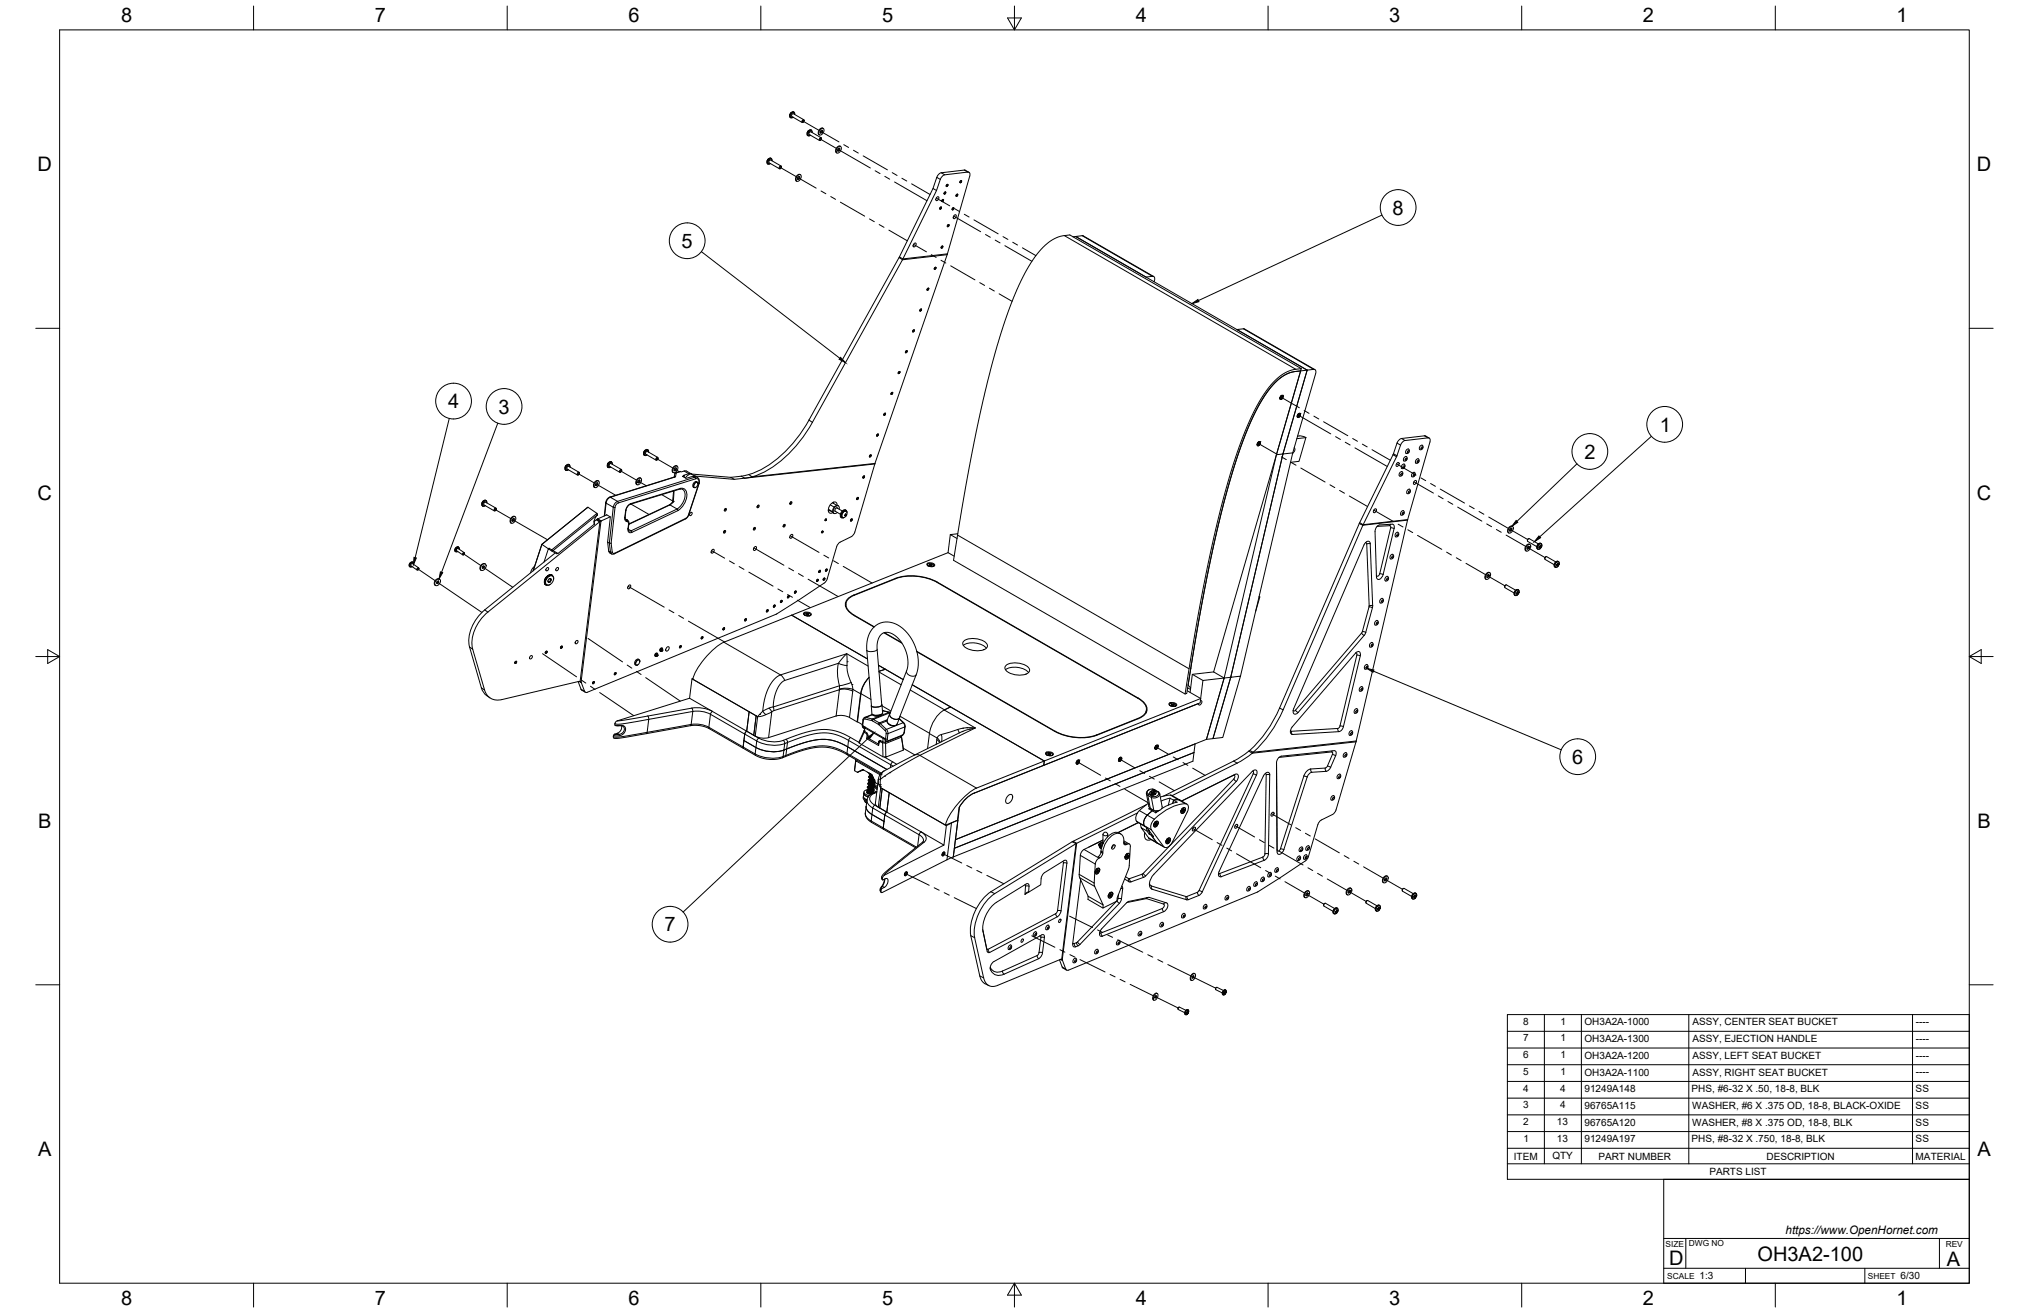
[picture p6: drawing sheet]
<svg xmlns="http://www.w3.org/2000/svg" width="864mm" height="559mm" viewBox="0 0 864 559" stroke-linecap="round" stroke-linejoin="round" font-family="sans-serif">
<defs><g id="words">
<g font-size="8.5">
<text x="51.6" y="9.4">8</text>
<text x="159.5" y="9.4">7</text>
<text x="267.5" y="9.4">6</text>
<text x="375.4" y="9.3">5</text>
<text x="483.4" y="9.4">4</text>
<text x="591.3" y="9.4">3</text>
<text x="699.3" y="9.4">2</text>
<text x="807.2" y="9.4">1</text>
<text x="16" y="72.9">D</text>
<text x="841.4" y="72.9">D</text>
<text x="592.7" y="91.3">8</text>
<text x="290.1" y="105.5">5</text>
<text x="190.8" y="173.8">4</text>
<text x="212.2" y="176">3</text>
<text x="706.5" y="183.7">1</text>
<text x="674.4" y="195.2">2</text>
<text x="16" y="212.6">C</text>
<text x="841.4" y="212.6">C</text>
<text x="669.2" y="325.1">6</text>
<text x="16.2" y="352.3">B</text>
<text x="841.7" y="352.3">B</text>
<text x="282.8" y="396.4">7</text>
<text x="16.2" y="492">A</text>
<text x="841.7" y="492">A</text>
<text x="710.4" y="538.4">D</text>
<text x="748.1" y="536.7">OH3A2-100</text>
<text x="828.7" y="538.8">A</text>
<text x="51.6" y="555.5">8</text>
<text x="159.5" y="555.5">7</text>
<text x="267.5" y="555.5">6</text>
<text x="375.4" y="555.4">5</text>
<text x="483.4" y="555.5">4</text>
<text x="591.3" y="555.5">3</text>
<text x="699.3" y="555.5">2</text>
<text x="807.2" y="555.5">1</text>
</g>
<text font-size="5" x="760" y="525.2">https://www.OpenHornet.com</text>
<g font-size="4.3">
<text x="648.3" y="436.1">8</text>
<text x="664.2" y="436.1">1</text>
<text x="674.4" y="436.4">OH3A2A-1000</text>
<text x="720.3" y="436.4">ASSY, CENTER SEAT BUCKET</text>
<text x="815.4" y="436.4">----</text>
<text x="648.3" y="443.2">7</text>
<text x="664.2" y="443.3">1</text>
<text x="674.4" y="443.5">OH3A2A-1300</text>
<text x="720.3" y="443.5">ASSY, EJECTION HANDLE</text>
<text x="815.4" y="443.5">----</text>
<text x="648.3" y="450.4">6</text>
<text x="664.2" y="450.4">1</text>
<text x="674.4" y="450.7">OH3A2A-1200</text>
<text x="720.3" y="450.7">ASSY, LEFT SEAT BUCKET</text>
<text x="815.4" y="450.6">----</text>
<text x="648.3" y="457.5">5</text>
<text x="664.2" y="457.5">1</text>
<text x="674.4" y="457.8">OH3A2A-1100</text>
<text x="720.3" y="457.8">ASSY, RIGHT SEAT BUCKET</text>
<text x="815.4" y="457.7">----</text>
<text x="648.3" y="464.6">4</text>
<text x="664.1" y="464.6">4</text>
<text x="674.4" y="464.8">91249A148</text>
<text x="720" y="464.9">PHS, #6-32 X .50, 18-8, BLK</text>
<text x="815.4" y="464.9">SS</text>
<text x="648.3" y="471.7">3</text>
<text x="664.1" y="471.7">4</text>
<text x="674.4" y="472">96765A115</text>
<text x="720.3" y="472">WASHER, #6 X .375 OD, 18-8, BLACK-OXIDE</text>
<text x="815.4" y="472">SS</text>
<text x="648.3" y="478.8">2</text>
<text x="662.7" y="478.8">13</text>
<text x="674.4" y="479.1">96765A120</text>
<text x="720.3" y="479.1">WASHER, #8 X .375 OD, 18-8, BLK</text>
<text x="815.4" y="479.1">SS</text>
<text x="648.4" y="485.9">1</text>
<text x="662.7" y="485.9">13</text>
<text x="674.4" y="486.2">91249A197</text>
<text x="720" y="486.2">PHS, #8-32 X .750, 18-8, BLK</text>
<text x="815.4" y="486.2">SS</text>
<text x="644.3" y="493.5">ITEM</text>
<text x="660.7" y="493.4">QTY</text>
<text x="680.3" y="493.5">PART NUMBER</text>
<text x="751.9" y="493.5">DESCRIPTION</text>
<text x="815.4" y="493.5">MATERIAL</text>
<text x="727.6" y="500.1">PARTS LIST</text>
<text x="723.4" y="544.5">1:3</text>
<text x="809" y="544.5">6/30</text>
</g>
<g font-size="3.5">
<text x="708.9" y="530.9">SIZE</text>
<text x="718.9" y="530.5">DWG NO</text>
<text x="828.2" y="530.9">REV</text>
<text x="709.6" y="544.2">SCALE</text>
<text x="795" y="544.2">SHEET</text>
</g>
</g></defs>
<!-- layer: Visible -->
<g fill="none" stroke="#000" stroke-width=".43">
<path d="M336.6 48l1.1-.4 .5 .5v.6M336.6 48l-.4 .8-.1 .9 .7 .5 .8-.3M341.7 51.3l.4-.2 .1 .3-.5 .7zM342.1 50.9l-4.4-2.5-.7 .4v.8l4.4 2.5M342.2 51.4v-.3a.57 .57 0 0 0-.8 .2 .57 .57 0 0 0 .4 .8l.1-.1M345.1 56.1l4.4 2.5M345.1 56.1l-.6 .4v.8l4.3 2.5M345.7 56.4l-.1-.8-.6-.3-.7 .2-.6 .7-.1 1.4 .6 .3 .8-.3M349.1 59l.4-.2 .2 .2-.6 .7zM349.2 55l.8-.4a1.33 1.33 0 0 1 .8 1.2 1.33 1.33 0 0 1-.8 1.3l-.8 .4a1.33 1.33 0 0 1-.8-1.3 1.33 1.33 0 0 1 .8-1.2zM349.4 55.6l.2-.2a.54 .54 0 0 1 .4 .8 .54 .54 0 0 1-.9 .1zM349.7 59.1l-.1-.4a.57 .57 0 0 0-.8 .3 .57 .57 0 0 0 .4 .8l.1-.1"/>
<path d="M349.8 55.4l-.1 .7-.6 .5M350.1 54.5l.3 .2M350.2 54.5a1.75 1.75 0 0 0-1.7 1 1.75 1.75 0 0 0 .3 1.9M326.9 67.8l-.4 .8v.9l.6 .4 .8-.3M326.9 67.8l1.1-.5 .5 .4 .1 .7M332 71l.4-.2 .2 .3-.6 .7zM332.4 70.7l-4.3-2.6-.7 .4v.8l4.3 2.5M332.6 71v.1M332.6 71l-.1-.2a.57 .57 0 0 0-.7 .2 .57 .57 0 0 0 .3 .8l.1-.1M339.5 74.7l.8-.4a1.33 1.33 0 0 1 .8 1.2 1.33 1.33 0 0 1-.8 1.3l-.8 .4a1.33 1.33 0 0 1-.8-1.2 1.33 1.33 0 0 1 .8-1.3zM339.7 75.3l.2-.1a.54 .54 0 0 1 .4 .8 .54 .54 0 0 1-.9 0zM340.2 75.1l-.1 .7-.6 .5"/>
<path d="M340.7 74.4a1.66 1.66 0 0 0-1.8 .8 1.66 1.66 0 0 0 .2 1.9M356.6 62.7l.7-.4a1.33 1.33 0 0 1 .9 1.2 1.33 1.33 0 0 1-.9 1.3l-.7 .4a1.33 1.33 0 0 1-.8-1.3 1.33 1.33 0 0 1 .8-1.2zM356.8 63.3l.2-.2a.54 .54 0 0 1 .3 .8 .54 .54 0 0 1-.8 .1zM357.2 63l-.1 .8-.6 .4M357.5 62.2l.3 .2M357.6 62.2a1.75 1.75 0 0 0-1.7 1 1.75 1.75 0 0 0 .3 1.9M400.2 76.3l.5-.9 1.1-.9 10.1-1.3a1.11 1.11 0 0 1 .8 1.8l-9.6 33.4M402.9 78.7l.4-.3 .2 .3-.6 .7zM408.7 77l.4-.2 .2 .3-.6 .7zM412.4 73.3l-1.8-1-10.3 1.3-1.4 1.4-1.8 5.2 1.5 .9 1.6-4.8M397.1 80.2l-14.3 29.1M398.6 81.1l-14.3 29.1"/>
<path d="M398.7 84l.5-.3a.88 .88 0 0 1 .2 1.1 .88 .88 0 0 1-1.1 .4zM400.1 88.3l.4-.2 .2 .2-.6 .7zM401.1 85.1l.3-.3 .2 .3-.5 .7zM402 81.9l.4-.3 .2 .3-.6 .7zM403.4 95.8l.3-.3 .2 .3-.5 .7zM405.4 88.6l.4-.2 .2 .2-.6 .7zM406.1 91.7l.5-.3a.88 .88 0 0 1 .2 1.1 .88 .88 0 0 1-1 .4zM407.1 82.8l.4-.2 .2 .3-.6 .7zM382.7 109.6l.1-.3 1.5 .9-.2 .4M389 103.7l.5-.3a.88 .88 0 0 1 .3 1.1 .88 .88 0 0 1-1.1 .4zM397.8 113.9l.4-.2 .2 .3-.6 .7zM400.7 104.9l.4-.2 .2 .2-.6 .8z"/>
<path d="M403.1 108.4l-30.7 88.8M456.7 100.8l1.1-.2 98.6 56.9M461.1 100.4l29.9 17.3M461.1 100.4l-3.3 .2 30 17.3 2.7-.3a1.35 1.35 0 0 1 .7 2.3M391.7 131.7l.4-.2 .2 .2-.7 .7zM394.8 122.8l.4-.2 .1 .3-.6 .6zM382.5 158.3l.4-.2 .1 .2-.6 .7zM385.6 149.4l.4-.2 .1 .3-.6 .7zM388.6 140.6l.4-.3 .2 .3-.6 .7zM553.6 157.9l2.8-.4-10.3 35.7-2.8 .3zM553.9 156.9l-98.6-56.9-3.9 .6-2.9 1.1-3.6 2.6-2.6 2.7-3 4.1-3.2 5.4-3.3 6.8-3 7.5-6.1 18.7-6.1 24.7-6 29.7-5.8 34.6 98.6 56.9 .7-.3 1.7-10.7M556.4 157.5l-10.3 35.7 4.1-.5-22.2 95.1"/>
<path d="M559.6 157.3l-29.9-17.3-3.3 .3 30 17.2 2.8-.3a.89 .89 0 0 1 .9 1.2l-9.9 34.3M376.4 176l.4-.2 .1 .3-.6 .7zM379.4 167.2l.4-.3 .2 .3-.6 .7zM544.9 169.4l.6 .3M544.9 169.2v.4M544.9 170h.1M544.9 169.5l.4 .2M544.9 169.6l.2 .1M544.9 169.1l.7 .4M544.9 169.2l.1 .6 .5-.1M545 169.7h.1M545.1 168.8l.7 .4"/>
<path d="M545.2 168.5l.5-.3a.92 .92 0 0 1 .2 1.2 .92 .92 0 0 1-1.1 .4zM545.2 168.7l.7 .4M545.3 169.7h.2M545.3 168.6l.6 .3M545.3 169.7h-.2M545.3 168.6l-.4 .6M545.4 168.6l.5-.1v.6M545.4 168.6l-.5 .6M545.6 168.5l.2 .1M545.6 169.5l-.1 .2M545.7 168.5l.1 .1M545.7 168.5l-.4 .1"/>
<path d="M545.8 169.2l-.2 .3M545.8 168.6l.1 .3M545.9 168.9v.2M545.9 168.3h.1M545.9 169.1l-.1 .1M545.9 169.1l-.4 .6M552.3 177.1l.6 .3M552.3 177.7h.1M552.3 177l.1 .2M552.3 176.9l.1 .5h.5M552.3 176.9l.6 .5M552.3 176.8l.7 .4"/>
<path d="M552.3 177.3l.2 .1M552.4 176.7l-.1 .2M552.5 176.5l.8 .2M552.5 176.2l.6-.3a.92 .92 0 0 1 .2 1.2 .92 .92 0 0 1-1.1 .4zM552.6 176.3l.7 .4M552.7 176.3l.6 .3M552.7 177.4h-.2M552.7 176.2l-.3 .5M552.8 176.2h.4l.1 .5M552.8 176.2l-.5 .7M553 177.2l-.1 .2M553 176.2l.2 .1"/>
<path d="M553.1 176.2l.1 .1M553.1 176.2h-.4M553.2 176.9l-.2 .3M553.2 176.3l.1 .3M553.3 176.6v.1M553.3 175.9h.1M553.3 176.7l-.4 .7M241 198.1l-.5 .9v.9l.7 .3 .7-.3M241 198.1l1.1-.4 .4 .3 .1 .8M260.6 197.6l-.1-.7-.6-.5a1.62 1.62 0 0 0-1.4 1.5l.2 1 .5 .2 .7-.3M264.5 199.8l-4.4-2.5-.7 .4v.8l4.4 2.5M275.5 192.1l4.4 2.5"/>
<path d="M275.5 192.1l-.6 .4v.8l4.3 2.5M276.1 192.4l-.1-.7-.6-.4a1.56 1.56 0 0 0-1.5 1.4l.3 1 .5 .2 .7-.3M279.5 195l.4-.2 .2 .3-.6 .7zM280.1 195.1v-.2a.51 .51 0 0 0-.9 .1 .51 .51 0 0 0 .4 .8l.1-.1M287.1 198.7l.7-.4a1.33 1.33 0 0 1 .8 1.2 1.33 1.33 0 0 1-.8 1.3l-.7 .4a1.33 1.33 0 0 1-.9-1.3 1.33 1.33 0 0 1 .9-1.2zM287.2 199.3l.2-.2a.54 .54 0 0 1 .4 .8 .54 .54 0 0 1-.9 .1zM287.6 199.1l-.1 .7-.6 .5M288.2 198.4a1.66 1.66 0 0 0-1.8 .8 1.66 1.66 0 0 0 .2 1.9M370.2 193.8l.4-.3 .2 .3-.6 .7zM372.4 197.2l-8.6 29.2-.7 1.4-.8 .6M373.3 184.9l.4-.2 .2 .2-.6 .7zM535.2 189.2l.4 .2"/>
<path d="M535.2 189.1l.6 .3M535.2 189l.1 .5M535.2 188.9v.1M535.2 189.7h.1M535.3 188.9v.6M535.3 188.8l.6 .4M535.3 189.4h.1M535.4 188.6l.7 .3M535.4 189.4l-.1 .1M535.5 188.2l.5-.3a.92 .92 0 0 1 .3 1.2 .92 .92 0 0 1-1.2 .4zM535.6 188.4l.7 .4M535.6 189.4h.2"/>
<path d="M535.6 188.3l.6 .3M535.7 189.4h-.3M535.7 188.3l-.5 .6M535.7 188.3l-.4 .6M535.8 189.4l-.5 .1M535.9 189.2l-.1 .2M535.9 188.2l.3 .1M536.1 188.9l-.2 .3M536.2 188.3v.3M536.2 188.2v.1M536.2 188.2l-.5 .1M536.2 188.2l.1 .6"/>
<path d="M536.2 188.6l.1 .2M536.2 188h.1M536.3 188.8l-.5 .6M536.3 188.8l-.2 .1M543.3 193.5l-22.3 95.1-7.5 26.1 2.8-.4 7.5-26.1M546.1 193.2l-22.3 95 4.2-.4-7.6 26.1-4.1 .4 7.5-26.1zM550.9 190.5a1.63 1.63 0 0 1-.7 2.4M552 186.7l3.8-.5-2.9 10.1-3.6 .5M552.9 185.5l-.6 .1M552.9 185.5l2.9 .7M594.6 197.1l.5-.3a.88 .88 0 0 1 .2 1.1 .88 .88 0 0 1-1.1 .4zM596.9 197.8l.8-.3 .3 .6-.2 .8-.7 .6-.5-.1-.2-.5z"/>
<path d="M597.8 194.6l.8-.3 .4 .8-.5 .9-.8 .2a.89 .89 0 0 1-.5-.8 .89 .89 0 0 1 .6-.8zM598.7 191.4l.8-.3 .4 .8-.4 .8-.8 .3a.74 .74 0 0 1-.6-.6 .74 .74 0 0 1 .4-.7zM602.9 195.5l.8-.2 .4 .5-.3 .9-.8 .5-.6-.6zM604.6 189.8l.8-.3 .3 .7-.4 1-.8 .2a.89 .89 0 0 1-.5-.8 .89 .89 0 0 1 .6-.8zM608.3 186.4l-2-.9-9.8 1.1-1.4 1-2.2 5.9-14.2 28.9M206 214.9l4.4 2.5M206.7 213.7l4.4 2.5M206.7 213.7l-.7 .4v.8M207.2 214l-.1-.7-.6-.4a1.56 1.56 0 0 0-1.4 1.4l.3 1 .5 .2 .6-.3M210.6 216.6l.4-.2 .2 .3-.6 .7zM211.2 216.7v-.2a.51 .51 0 0 0-.8 .1 .51 .51 0 0 0 .3 .8l.1-.1M219.2 219.9a1.66 1.66 0 0 0-1.8 .8 1.66 1.66 0 0 0 .2 2"/>
<path d="M246 201.4l.4-.3 .2 .3-.6 .7zM246.2 202.1h-.1M246.4 201l-4.3-2.6-.7 .4v.8l4.4 2.6M246.6 201.4v-.1a.51 .51 0 0 0-.8 .1 .51 .51 0 0 0 .3 .7M250.2 215.9l-19.6 15.8-3.6 11.2 3.7-11.2 2.7 1.9M253.6 205.1l.7-.5a1.33 1.33 0 0 1 .9 1.3 1.33 1.33 0 0 1-.9 1.2l-.7 .4a1.33 1.33 0 0 1-.9-1.2 1.33 1.33 0 0 1 .9-1.2zM253.8 205.7l.2-.2a.54 .54 0 0 1 .3 .8 .54 .54 0 0 1-.9 .1zM254.1 218.5l.1 .8zM254.1 219.2l-18.7 15.2 2.1 1.1 15.4-12.4M254.2 205.4l-.1 .7-.6 .5M254.2 219.3l-1.3 2.2v1.6M254.5 204.6l.2 .1"/>
<path d="M254.5 204.6a1.75 1.75 0 0 0-1.6 1 1.75 1.75 0 0 0 .2 1.9M258.2 219.1l1.6 .9-1.2 10.7 1 .5h.5M258.2 219.1h.1M258.3 219.1l-3.9 1.8M259.7 220l-3.8 1.7M264 200.2l.4-.2 .2 .2-.5 .7zM264.6 200.3v-.2a.51 .51 0 0 0-.8 .1 .51 .51 0 0 0 .3 .8l.1-.1M271.6 203.9l.7-.4a1.33 1.33 0 0 1 .8 1.2 1.33 1.33 0 0 1-.8 1.2l-.7 .4a1.33 1.33 0 0 1-.9-1.2 1.33 1.33 0 0 1 .9-1.2zM271.7 204.5l.2-.2a.54 .54 0 0 1 .4 .8 .54 .54 0 0 1-.9 .1zM272.2 204.2l-.1 .8-.6 .4M272.5 203.4l.2 .1M272.5 203.4a1.75 1.75 0 0 0-1.6 1 1.75 1.75 0 0 0 .2 1.9"/>
<path d="M284.9 214.9l3.3 1.7 .4 .7M284.9 214.9l-17.2 8.1M286.7 209l-.5 4.7-1.3 1.2M287 203l-27.9 8.8-1.2 1.7-.7 6.1M289.4 208.2l1.2 .1M289.5 208.1l-21.4 6.6-1 .9-.6 1.1-.5 3.7 .3 .8M289.7 207.8l-.2 .3M291.3 202.5l-.1 .6M291.7 203.4l1.3-1.3 1.2-.4 16.8 1.5 1.5 .8M292.3 200.5l2 1.2M292.3 200.5l-.8-.1-1.6 .5-.5-.3-2 .7-.4 1.7M293.8 218.3l.5-.3a.75 .75 0 0 1 .2 1 .75 .75 0 0 1-1 .3z"/>
<path d="M294.4 201.7l-.9-.2-3 1.2 1.5 .9 3-.9M295 202.7l.9-.1 1.3 .9 .4 .7v1.4l-4.5 13.7-1 1.4-30.7 15.1h-.9l-1.3-.9-.6-4.2M295.1 207.3l.3 .2M295.7 202.6h.1M295.7 202.6l16.8 1.4 7.6-1.1-1.4-.9-7.7 1.2M295.9 205.6l.6-.3a1.16 1.16 0 0 1 .3 1.4 1.16 1.16 0 0 1-1.4 .5v-.7zM296.8 205.2a1.42 1.42 0 0 0-1.7 .4 1.42 1.42 0 0 0 0 1.7M297.1 205.9l-.1-.5a1.4 1.4 0 0 0-1.5 .3 1.4 1.4 0 0 0-.3 1.6l.5 .3 .5-.2M297.6 205.6l-.1 .2M308.5 216.6l.5-.2 .2 .3-.7 .9-.2-.4zM308.5 216.6h.3v.4l-.3 .2-.2-.2M308.6 217.1l-.3 .1"/>
<path d="M308.7 216.4l.1 .3M318.7 202a45.5 45.5 0 0 0 23.5-19.7l40.5-72.7 1.4 1-38.3 69.1a49.4 49.4 0 0 1-24.2 22.8l-1.4 .4M322.5 215.2l.4-.3 .3 .4-.7 .8-.3-.3zM322.5 215.2h.2v.3l-.3 .3-.1-.3M322.5 215.7l-.3 .1M322.7 215l.1 .2M322.7 215.2v.1M336.4 213.8l.5-.3 .2 .3-.7 .9-.2-.3zM336.4 213.8l.3-.1-.1 .4-.3 .2-.1-.2M336.4 214.3l-.2 .1M336.6 213.6l.1 .3M352.6 217.2l.2 .2"/>
<path d="M352.6 217l.2 .2M352.6 217l1.9 1.1M352.6 216.7l1.8 1.1M352.6 217.3l.1 .1M352.6 217.3h.1M353.1 217.2l-.5 .3M353.4 214.9l1.6 .9M354.3 214l1.9 1.1M354.8 213.7v.6M355.3 217.5l2.4 1.3M355.5 217.5h-.1M356.2 216.1l2.3 1.4"/>
<path d="M356.2 216.1l.1 .1M356.3 215.1a1.33 1.33 0 0 0-1-1.5 1.33 1.33 0 0 0-1.6 .8 2.67 2.67 0 0 0-.4 4l1.2-.3M356.5 216.3a.79 .79 0 0 0-1 .4 .79 .79 0 0 0 .2 1M356.8 215.3a1.95 1.95 0 0 0-2 .9 1.95 1.95 0 0 0 .2 2.3M357.2 216.7a1.03 1.03 0 0 0-.5-1.5 1.03 1.03 0 0 0-1.4 .8 1.53 1.53 0 0 0 0 2.6l1.1-.5M358.7 217.9l.7-.5 .8 .1a1.71 1.71 0 0 1 .2 1.9 1.71 1.71 0 0 1-1.6 .9l-.7-.7zM359.5 219.3l.2 .1M359.5 219.2l.2 .2M359.6 219.2l.2 .2M359.6 219.2l.4 .2M359.7 219.4h.1M359.8 219.2h-.3"/>
<path d="M359.8 219.2l.2 .1M359.8 219.6h.1M359.8 219.4v.3l.2-.3M359.8 217l.3 .2M359.9 219.1l.2 .1M359.9 217a2.14 2.14 0 0 0-1.9 3.2M359.9 219.1l-.1 .1M359.9 218.9h.1M359.9 218.9l.4 .2M359.9 219v.1M360.1 219.3l-.1 .1M360.1 218.9v.1"/>
<path d="M360.1 218.9l-.1-.2-.1 .3M360.1 219h.1M360.2 219l.1 .1M360.3 219.1l-.2 .2M360.5 218a.99 .99 0 0 0-1-1 .99 .99 0 0 0-1 .8 1.46 1.46 0 0 0-.7 1.4 1.46 1.46 0 0 0 .9 1.2l.4-.1M364.8 211.9l.4-.2 .2 .2-.6 .7zM367.4 202.7l.4-.2 .2 .3-.6 .7zM584.9 216.8l.5-.3a.88 .88 0 0 1 .3 1.1 .88 .88 0 0 1-1.1 .4zM596.7 200.7a1.06 1.06 0 0 0-1.2 .6 1.06 1.06 0 0 0 .4 1.4l.7-.2 .5-.7-.4-1.1M597.4 217.3a1.06 1.06 0 0 0-1.3 .7 1.06 1.06 0 0 0 .5 1.3l.6-.2 .4-.6-.3-1.1M600 208.2l.3 .5-.1 .9-.7 .5-.6-.1M600 208.2a1.25 1.25 0 0 0-1.1 1.8"/>
<path d="M601.2 201.3l.8-.3 .4 .8-.4 .8-.7 .4-.5-.6zM602 204.8l.5-.3a.88 .88 0 0 1 .2 1.1 .88 .88 0 0 1-1.1 .4zM195.5 233.8l-.1-.7-.5-.4-1.1 .7-.1 1.2 .6 .3 .5-.2M197.4 236.1h.1M197.6 235.2l-2.6-1.8-.6 .3v.7l2.6 1.8M197.7 235.6v-.2a.44 .44 0 0 0-.7 .1 .44 .44 0 0 0 .4 .6M197.7 235.6v.1M218.1 220.2l.7-.4a1.33 1.33 0 0 1 .8 1.3 1.33 1.33 0 0 1-.8 1.2l-.7 .4a1.33 1.33 0 0 1-.9-1.2 1.33 1.33 0 0 1 .9-1.3zM218.2 220.8l.2-.1a.54 .54 0 0 1 .4 .8 .54 .54 0 0 1-.9 .1zM218.7 220.6l-.1 .7-.6 .5M230.6 231.7l19.6-15.8 3.9 2.6-19.3 15.6-1.1-.8M234.8 234.1l.6 .3h-.7z"/>
<path d="M236.3 235.3l-30 24.3a16.8 16.8 0 0 0-6.4 15.8l5 17.3a6.7 6.7 0 0 0 3.7 4.3M237.5 235.5l-.6 .2-2.2-1.3-1.1-.7 .1-.4-2.1 5.9M252.9 221.6v1.5M253.8 221.2l-.9 .8M254 221.1l1.3 .9M254 221.1l.3-.2 1.5 .8-.5 .3M254 221.1l-.2 .1M254.4 220.8l-.1 .1M255.3 222l-47.7 38.5M255.9 221.7h-.1M266.1 220.8l1.6 1.3-.3 3.3 .3 .6M303.1 234l.5-.3a.88 .88 0 0 1 .2 1.2 .88 .88 0 0 1-1.1 .4z"/>
<path d="M308.2 226l.4-.2 .3 .3-.7 .8-.2-.3zM308.2 226h.3l-.1 .3-.3 .3-.1-.3M308.2 226.5l-.2 .1M308.4 225.8l.1 .3M320.9 224.7l.4-.3 .3 .4-.7 .8-.2-.3zM320.9 224.7h.3l-.1 .3-.3 .3-.1-.3M320.9 225.2l-.2 .1M321.1 232.9l.5-.3a.88 .88 0 0 1 .2 1.1 .88 .88 0 0 1-1.1 .4zM321.1 224.5l.1 .3M333.5 224h-.2M333.6 223.4l.4-.2 .2 .3-.6 .8-.3-.3zM333.6 223.4h.2v.4l-.3 .2-.1-.3"/>
<path d="M333.8 223.2l.1 .2M333.8 223.4v.1M336.5 227.7l.6-.3a.88 .88 0 0 1 .2 1.1 .88 .88 0 0 1-1.1 .4zM349.6 226.5l.3 .2M350 226l.2 .1a.42 .42 0 0 0-.5 .2 .42 .42 0 0 0 .1 .5l.2-.1M350.2 226.3l-.2 .4zM350.3 226.4v-.3l-.3 .1-.2 .4 .3 .1M351.1 221.4l.2 .2M351.5 220.8l.2 .2M351.6 221.5l-.1 .1M351.6 221.1l-.1 .4zM351.7 221a.41 .41 0 0 0-.5 .1 .41 .41 0 0 0 .1 .5h.1"/>
<path d="M351.8 221.2l-.1-.2-.3 .1 .1 .5M356.1 232.7l-4 13.6-.6 1.2-11.5 7.8-9.4 6-80.6 33.3M358 220.2l.2 .2M362.2 221l.3-.2 .2 .3-.6 .7zM362.3 228.4l-5.1 2.6-1.1 1.7M394.6 239.8a2.3 2.3 0 0 1 3.2 .8 2.17 2.17 0 0 1-3.3-.5zM403.5 235.2l-66.5 26.6M403.5 235.2l2.6 1.5M404.5 227.5l2.8 1.7M407.6 227.2l-3.1 .3-1 7.7M578.5 222.8l-33.9 78.5a52.3 52.3 0 0 1-12.7 18.1M578.5 222.8l1.6 .7-34 78.6a52.4 52.4 0 0 1-12.7 18"/>
<path d="M578.5 222.8l.2-.4 1.5 .9-.1 .2M580.2 223.3l14.2-28.9 2.2-5.9 1.4-1 9.8-1.2a1.12 1.12 0 0 1 .8 1.8l-9.5 33.3-21.9 94.1-8.6 29.2M587.2 223.4l5.3-.3a1.18 1.18 0 0 1 .9 1.8M587.3 223.4a2.89 2.89 0 0 0-2 2.8l.6 19.3a1.13 1.13 0 0 0 .9 1.1 1.13 1.13 0 0 0 1.3-.8l.6-1.3 4.7-19.6M592 236.3l.8-.4 .4 .6-.2 .9-.6 .5h-.5l-.3-.5zM594.2 226.9l.8-.4 .4 .7-.3 1-.9 .3a.9 .9 0 0 1-.6-.8 .9 .9 0 0 1 .6-.8zM642.6 224.4l.7-.4a1.33 1.33 0 0 1 .9 1.2 1.33 1.33 0 0 1-.9 1.3l-.7 .4a1.33 1.33 0 0 1-.8-1.3 1.33 1.33 0 0 1 .8-1.2zM642.8 225l.2-.2a.54 .54 0 0 1 .3 .8 .54 .54 0 0 1-.8 .1zM643.2 224.8l-.1 .7-.6 .5M643.6 223.9l.2 .2M643.6 223.9a1.75 1.75 0 0 0-1.7 1 1.75 1.75 0 0 0 .3 1.9M650 232.1l.8-.4a1.33 1.33 0 0 1 .8 1.2 1.33 1.33 0 0 1-.8 1.3l-.8 .4a1.33 1.33 0 0 1-.8-1.3 1.33 1.33 0 0 1 .8-1.2z"/>
<path d="M650.2 232.7l.2-.2a.54 .54 0 0 1 .4 .8 .54 .54 0 0 1-.9 .1zM650.6 229.3l-.5 .8M650.6 232.4l-.1 .8-.6 .4M650.9 229.3l3.9 2.2M650.9 229.2l-.6 .4-.1 .8 3.9 2.2M651 231.6l.2 .2M651 231.6a1.77 1.77 0 0 0-1.7 1 1.77 1.77 0 0 0 .3 1.9M655.1 232.8l.3 .2M655.3 233h.1M655.4 232.7l-.4 .2 .3 .1M655.4 232.7h.1M655.4 233h.1"/>
<path d="M655.4 233.2l.2 .1M655.5 233v.1M655.5 233.1h.1M655.5 232.6l-.1 .1M655.5 232.6h.1M655.6 232.4l.5 .2M655.6 232.4l.2 .1M655.6 232.4l-.1 .2M655.7 233l-.3 .4 .1-.3M655.7 233h.1M655.7 232l.1 .4M655.8 232l-.2 .4"/>
<path d="M655.8 232.4v.1M655.8 232.9l-.1 .1M655.8 232.9h.1M655.8 232.3v.1M655.8 232.5h.1M655.9 232.5h.1M655.9 232.8l-.1 .1M655.9 232.8h.1M655.9 232.5l.2 .1M656.1 232.6l-.2 .2M656.2 232.5l-1 1.2h-.6l-.5-.5 .3-1.3 .8-.7 .9 .3 .1 1.1M657.6 238.1l3.9 2.2"/>
<path d="M657.9 237l-.4 .8M658 237h-.1M658.3 236.9l3.9 2.2M658.3 236.9l-.6 .4v.8M662 239.3l.8-.5 .7 .4a1.55 1.55 0 0 1-.5 1.9l-.8 .4-.6-.4-.1-.9zM176 240.2v-.7l-.5-.3-1.2 .6v1.2l.5 .3 .6-.1M178 242.5l-.1 .1M178.2 241.7l-2.6-1.8-.7 .2v.7l2.6 1.8M178.3 242v.1M178.3 242v-.2a.44 .44 0 0 0-.8 .1 .44 .44 0 0 0 .4 .6M185.9 246.8a.98 .98 0 0 1 1.4-.1 .98 .98 0 0 1-.1 1.4l-.2 .4a1.04 1.04 0 0 1-1.5 .7 1.04 1.04 0 0 1-.2-1.7zM186 247.5l.5-.2 .2 .3-.7 .8-.2-.3z"/>
<path d="M186.5 247.3l-.1 .6-.6 .3M187.1 246.5a1.63 1.63 0 0 0-1.9 .6 1.63 1.63 0 0 0 .2 2.1M205.3 240.3a.98 .98 0 0 1 1.5-.1 .98 .98 0 0 1-.1 1.5l-.3 .4a1.04 1.04 0 0 1-1.5 .6 1.04 1.04 0 0 1-.2-1.6zM205.5 241.1l.4-.3 .2 .3-.6 .8-.3-.3zM205.9 240.8l-.1 .7-.5 .3M206.6 240.1a1.63 1.63 0 0 0-2 .6 1.63 1.63 0 0 0 .2 2M227.6 241l-1.2 1.2-.6 1.6M231.8 247.7l.2 .1M231.8 247.6v.2M231.8 247.5l.2 .3M231.8 247.4l.2 .1M231.8 247.9l.2 .1"/>
<path d="M231.8 247.9l.2 .3M231.8 247.5v.1M231.8 247.9h.2M231.8 247.9v.1M231.8 247.4v.1M231.8 248v.1M231.8 247.3v.1M231.8 248.1l.2 .2M231.8 248.1l.1 .1M231.8 247.1v.1M231.8 247.1h.3M231.8 247.1l.3 .2"/>
<path d="M231.8 248.2l.3 .3M231.8 248.2l.3 .2M231.8 247.7v.2M231.8 247.6v.1M231.9 248.2v.1M231.9 247h.2M231.9 247l.2 .1M231.9 248.1h-.1M231.9 247.4l-.1 .1M231.9 247v.1M231.9 247l-.1 .1M231.9 248.2h-.1"/>
<path d="M231.9 247.3l-.1 .1M231.9 248.3v.1M231.9 246.8l.3 .1M231.9 246.8l.2 .2M231.9 246.9h.1M231.9 246.9v.1M231.9 248.4l.4 .4M231.9 248.4l.3 .2M231.9 248.3h.1M231.9 248.4l.1 .1M231.9 246.7l.3 .1M231.9 246.7l.3 .2"/>
<path d="M231.9 248.4h.1M231.9 246.7l.1 .1M232 246.7l-.1 .1M232 247.8v.1M232 247.9v.1M232 248.5v.1M232 248v.1M232 247.5v.2M232 246.6h.3M232 246.6l.2 .1M232 248.5l.2 .1M232 246.6l.1 .1"/>
<path d="M232 248.2v.1M232 246.6v.1M232 248.3l.1 .1M232 247.3v.2M232.1 247.3h-.3l.2 .1M232.1 248.6v.1M232.1 248.4v.1M232.1 246.4l.2 .1M232.1 246.4l.2 .2M232.1 246.5h.1M232.1 246.4l-.1 .2M232.1 247.1v.2"/>
<path d="M232.1 248.5v.1M232.1 248.7l.4 .2M232.1 248.7h.1M232.1 247v.1M232.1 246.3l.3 .1M232.1 246.3l.2 .2M232.1 246.3l.1 .1M232.1 246.3v.1M232.2 248.6h.1M232.2 246.9l-.1 .1M232.2 248.7l.1 .1M232.2 246.2l.2 .1"/>
<path d="M232.2 246.2v.1M232.2 248.7h.1M232.2 246.2l-.1 .1M232.2 246.2l.3 .1M232.2 246.7v.2M232.3 248.8h.1M232.3 248.7v.1M232.3 246.1h.2M232.3 246.1l.2 .1M232.3 246.1v.1M232.3 246.6l-.1 .1M232.3 246.1l-.1 .1"/>
<path d="M232.3 248.8l.2 .1M232.4 246.5l-.1 .1M232.4 245.9l.2 .1M232.4 245.9l.2 .2M232.4 245.9v.1M232.4 245.9l-.1 .1M232.4 246.3v.2M232.5 245.8l.2 .2M232.5 245.8v.1M232.5 245.8l-.1 .1M232.5 245.8l.2 .1M232.5 248.9h.1"/>
<path d="M232.5 246.2l-.1 .1M232.6 245.7l.2 .1M232.6 245.7l.2 .2M232.6 245.7v.1M232.6 245.7l-.1 .1M232.6 246.1l-.1 .1M232.7 245.6l-.1 .1M232.7 245.6l.2 .1M232.7 245.7h.2M232.7 246l-.1 .1M232.7 241.8l.5-.3a.67 .67 0 0 1 .1 1 .67 .67 0 0 1-1 0zM232.7 245.5h.4"/>
<path d="M232.7 245.5l.2 .2M232.7 245.5v.1M232.8 245.5l-.1 .1M232.9 245.4h.1M232.8 245.8l-.1 .1M232.9 245.4l.2 .1M232.9 245.7l-.1 .1M233 245.3l.1 .2M233 245.3l.2 .1M233 245.9a1.41 1.41 0 0 1 2.1-.8 1.41 1.41 0 0 1 .3 2.1 2 2 0 0 1-3 1.5l-.1-1.4zM233.1 245.2l-.1 .1M233.1 245.2l.2 .1"/>
<path d="M233.1 245.2l.2 .1zM233.2 245.1l.2 .1M233.2 245.1v.1M233.2 245.1l-.1 .1M233.2 247.2l.3 .6 .7-.2M233.3 245.3l-.1 .1M233.3 245l.2 .2M233.3 245v.2M233.3 245l-.1 .1M233.4 245.2l-.1 .1M233.4 244.9l.2 .2M233.4 244.9l-.1 .1"/>
<path d="M233.5 245.2h-.1M233.5 244.9l.2 .1M233.5 244.9l-.1 .2M233.5 244.9h-.1M233.6 245.1l-.1 .1M233.7 244.8l-.2 .1M233.7 244.8l.2 .2M233.7 244.8l-.1 .1M233.7 246.4l.4-.2a.8 .8 0 0 1 .3 1.2 .8 .8 0 0 1-1.2 .1zM233.8 245l-.2 .1M233.8 244.8l.2 .1M233.8 244.8l-.1 .1"/>
<path d="M233.8 246.4l.6-.1 .2 .5-.4 .8M233.9 245h-.1M233.9 244.8h-.1M233.9 244.7l-.2 .1M233.9 244.8l.2 .1M234 247.5l.2 .1M234 244.9l-.1 .1M234 244.7l.2 .2M234 244.7v.1M234 244.7h-.1M234.1 244.7l.2 .1M234.1 244.7v.1"/>
<path d="M234.1 244.7h-.1M234.1 244.7h.4M234.2 246.3l.2 .4-.4 .8-.6 .2M234.2 244.7v.1M234.2 244.9h-.2M234.2 244.7l.2 .1M234.3 244.8l-.1 .1M234.3 244.7l.2 .1M234.3 244.7h.1M234.4 246.7l.2 .1M234.4 244.8h-.1M234.4 244.7l.3 .1"/>
<path d="M234.4 244.7h.1M234.5 244.7h.1M234.5 244.7l.3 .2M234.5 244.8h-.1M234.6 244.8h.1M234.6 244.7h.1M234.7 244.8l.2 .1M234.7 244.8h.1M234.7 244.8l.4 .2M234.7 244.7l.1 .1M234.8 244.8h.1M234.8 244.8a2.63 2.63 0 0 0-2.6 1.1 2.63 2.63 0 0 0 0 2.8"/>
<path d="M234.9 244.9h.1M234.9 244.8l.1 .1M235 244.9l.1 .1M235.1 245h.1M235.6 246.7a1.42 1.42 0 0 0-.8-1.9 1.42 1.42 0 0 0-1.8 .8 2.1 2.1 0 0 0-.2 3.5l1.4-.4M236.9 241.7l.5-.2a.67 .67 0 0 1 .1 1 .67 .67 0 0 1-1 0zM267.6 249.2l.5-.3a.88 .88 0 0 1 .2 1.1 .88 .88 0 0 1-1.1 .4zM326.4 259.7l.3-.3 .2 .3-.5 .7zM329.3 257.7l.4-.2 .2 .2-.6 .7zM332.3 255.7l.4-.2 .2 .2-.6 .7zM335.3 253.7l.4-.2 .2 .2-.6 .8zM338.3 251.7l.4-.2 .2 .3-.6 .7z"/>
<path d="M347.7 246.7l.4-.2 .2 .3-.6 .7zM348.6 242.9l.4-.2 .2 .3-.6 .7zM350.5 246.2l.4-.2 .2 .3-.6 .7zM351.5 242.4l.4-.2 .2 .2-.6 .7zM360 257.5l-.2 .3M360 256.9l-.1 1.2M394.7 240.3l.4 .6M394.8 240.1a1.61 1.61 0 0 1 2.6 .7 1.92 1.92 0 0 1-2.7-.5zM394.9 240.7l.1 .1M395.5 240.2h1.1l.2 .1-.4 .2 .4 .3-1.1-.1-.2-.1 .3-.1zM395.5 240.2l.2 .1M395.8 240.5v.2"/>
<path d="M395.9 240.3l.1 .3M396.1 240.3v.3M396.3 240.3l-.1 .3M396.4 240.5v.1M396.5 240.6l-.1 .1M396.6 240.2h.1M396.6 240.2l-.1 .2M396.6 240.2l.1 .1M397.3 241l-.1 .1M397.5 240.6v.1M397.5 240.7l-.5 .4M535.9 254.1h.3l-1.7 6.1"/>
<path d="M535.9 253.9l.3 .2M588.4 254.7a1.07 1.07 0 0 0-1.2 .7 1.07 1.07 0 0 0 .6 1.3l.6-.3 .4-.6v-.7l-.4-.4M590.6 245.3a1.05 1.05 0 0 0-1.2 .7 1.05 1.05 0 0 0 .5 1.3l1.1-.8v-.7l-.4-.5M633 244.1l.7-.4a1.33 1.33 0 0 1 .8 1.2 1.33 1.33 0 0 1-.8 1.3l-.7 .4a1.33 1.33 0 0 1-.9-1.3 1.33 1.33 0 0 1 .9-1.2zM633.1 244.7l.2-.2a.54 .54 0 0 1 .4 .8 .54 .54 0 0 1-.9 .1zM633.6 244.5l-.1 .7-.6 .5M634.1 243.8a1.66 1.66 0 0 0-1.8 .8 1.66 1.66 0 0 0 .2 1.9M640.8 249l-.4 .8M640.9 249h-.1M641.2 249l3.9 2.2M641.3 248.9l-.7 .4v.8l3.8 2.2M645.4 252.5l.4 .2"/>
<path d="M645.7 252.7h.1M645.7 252.4l-.3 .2 .3 .1M645.7 252.4h.1M645.8 252.7h.1M645.8 252.8h.1M645.8 252.8l-.1 .3 .1-.2M645.8 252.7v.1M645.8 252.3l-.1 .1M645.8 252.3h.1M645.9 251.8v.3M645.9 251.8l.2 .2M645.9 252.1l.5 .2"/>
<path d="M645.9 252.1l.3 .1M645.9 252.1l-.1 .2M645.9 252.1v.1M646 252.7l-.1 .3M646 252.7v.1M646.1 253l.5-1.4-.3-.5-.7-.2-1 .9-.2 1.1 .7 .6 .9-.5M646.1 252.1v.1M646.1 252.6l-.1 .1M646.1 252.6h.1M646.1 252h.1M646.2 252.2h.1M646.2 252.5l-.1 .1"/>
<path d="M646.2 252.5h.1M646.3 252.2l-.1 .3M662.7 240.7h-.3M662.7 240.7h.1M662.7 240.6l.1 .1M662.8 240.4h-.3M662.8 240.4h.1M662.8 240.7l-.3-.3-.1 .3M662.8 240.7h.1M662.9 240.7v.1M662.9 240.8l.1 .2M662.9 240.8h.1"/>
<path d="M662.9 240.8l-.1 .3 .2-.1M662.9 240.3l-.1 .1M662.9 240.3h.1M662.9 240.1l.5 .2M662.9 240l.3 .2M663 240.1l-.1 .2M663 240.1h.1M663.1 240.7l-.1 .3M663.1 240.7h.1M663.2 240.6l-.1 .1M663.2 240.6h.1M663.2 240v-.3l-.2 .4"/>
<path d="M663.2 240v.1M663.2 240h.1M663.2 240.1v.1M663.2 240.1h.1M663.3 240.4l-.1 .1M663.3 240.4h.1M663.3 240.2h.1M663.4 240.3l-.1 .1M663.5 240l-.2 .1M663.5 240v.3M201.2 276.3l5.1 17.4a5.7 5.7 0 0 0 7.4 4l33.2-7.6M207.7 260.5a16.8 16.8 0 0 0-6.5 15.8"/>
<path d="M225.7 279.2l.3-.1a.63 .63 0 0 1 .4 .9 .63 .63 0 0 1-1 0zM232.3 277.3l.4-.2 .2 .3-.6 .7zM238.7 275.2l.4-.2 .2 .2-.6 .7zM245.2 272.8l.2-.2a.63 .63 0 0 1 .4 1 .63 .63 0 0 1-1 0zM278.7 278.8l.2 .1M279 279.2l.4 .1M279 278.2l.2 .1M279.1 278.6l-.1 .6M279.4 279.3l.2-.2zM279.5 278.2l.4 .1M279.5 278.2l-.4 .4M279.6 278.5l.4 .3"/>
<path d="M279.6 278.5l-.3 .4 .4 .3M279.7 278l-.2 .2M279.7 278l.2 .3M279.7 278l-.8 .3-.2 .6 .4 .5M279.8 278.9h.2l-.1 .2zM279.9 278.3v.4zM280 278.9h.1M280 278.9h-.3l.2 .2M280.8 276.6l.2 .2M281.1 277h.6M281.1 276l.2 .1M281.2 276.4l-.1 .6"/>
<path d="M281.2 276.5l-.1 .5M281.4 276.9l.4 .2M281.5 276.5h.2M281.5 276.4l.5 .2M281.6 276.4l.1 .1M281.6 276l.4 .1M281.6 276l-.4 .4M281.6 276l-.4 .5M281.8 276.8h.3l-.1 .2zM281.9 275.9l-.3 .1M281.9 275.9l.1 .2M281.9 275.9h-.7l-.4 .6 .4 .7"/>
<path d="M282 276.1v.5M282.1 276.8h.1M282.1 276.7l-.3 .1 .1 .3M283.8 275.5l.6-.3a1.01 1.01 0 0 1 .2 1.3 1.01 1.01 0 0 1-1.2 .4zM289.4 275l.3-.3 .2 .3-.5 .7zM298.6 271.1l.4-.2 .2 .3-.6 .7zM307.9 267.3l.3-.2 .2 .3-.5 .7zM317.1 263.5l.4-.2 .2 .2-.6 .8zM337 261.8l-28.9 11.5a30.1 30.1 0 0 0-13.2 15.8M337 261.8l32.3 18.7M342.1 260.8a2.3 2.3 0 0 1 3.2 .8 2.17 2.17 0 0 1-3.3-.6zM342.2 261.3l.4 .6"/>
<path d="M342.3 261.7l.2 .1M343 261.2h1.1l.2 .1-.4 .2 .4 .2h-1.1l-.2-.1 .3-.2zM343 261.2l.2 .1M343.3 261.5v.2M343.3 261.4v.3M343.4 261.3l.1 .3M343.5 262.1l-1.2-.6a1.45 1.45 0 0 1 1.4-.7 1.45 1.45 0 0 1 1.2 1l-1.3 .3M343.6 261.3v.3M343.8 261.3l-.1 .3M343.9 261.5v.1M344 261.6l-.1 .1M344.1 261.2h.1"/>
<path d="M344.1 261.2l-.1 .2M344.1 261.2l.1 .1M344.8 262l-.2 .1M345 261.6v.1M345 261.7l-.5 .4M372 266.9l-9.6-5.7a4 4 0 0 1-1-6.8l2-1.2 17.8-7.1a23.2 23.2 0 0 1 17.8 1.7l86.6 50a4 4 0 0 1 1 6.9l-2 1.1-17.8 7.1a23.3 23.3 0 0 1-17.8-1.6M372.1 266.8l-9.5-5.6a3.9 3.9 0 0 1-1-6.8l2-1.1 17.7-7.1a22.7 22.7 0 0 1 17.5 1.7l86.6 50a3.9 3.9 0 0 1 1 6.7l-2 1.1-17.8 7.1M376.2 269.3l7.7 4.4M376.4 269.2l7.3 4.3M390.2 277.2l58.9 34a22.9 22.9 0 0 0 17.6 1.6M390.3 277.4l58.7 33.9M410 274.7a8.3 8.3 0 0 1 9.8 1.2"/>
<path d="M410.1 272.9a8 8 0 0 1 10.1 1.4 2.05 2.05 0 0 1-2.2 2.4 8.3 8.3 0 0 1-8.1-2.3zM576.9 278a1.18 1.18 0 0 1 1.7-.6 1.18 1.18 0 0 1 .4 1.7l-7.2 30.1a2.69 2.69 0 0 1-1.9 2.2l-19.7 1.2a1.86 1.86 0 0 1-.2-3.3l26.9-31.3M580.6 270.4l.7-1.3 3-11-1.1-26.6a1.08 1.08 0 0 0-.9-1.2 1.08 1.08 0 0 0-1.2 .7l-30.5 70.6a1.29 1.29 0 0 0-.3 1.6 1.29 1.29 0 0 0 1.4 .6l28.9-33.4M583.3 273.8l.8-.3 .4 .6-.4 1-.8 .3a.9 .9 0 0 1-.6-.8 .9 .9 0 0 1 .6-.8zM585.4 264.4l.8-.3 .4 .5-.2 1-.7 .5-.4-.1-.3-.5zM219.3 281.6l.4-.2 .2 .3-.6 .7zM246.1 290.1l1.3 3.4 1.8 1.1M246.9 290.1l.4 .2zM247.3 290.3l.1 .2M247.4 290.6l1.6 3.9 1 .1M252.4 290.3l.4-.3 .2 .3-.6 .7zM261.6 286.4l.4-.2 .2 .3-.6 .7z"/>
<path d="M271.2 281.2l.6-.4a1.16 1.16 0 0 1 .3 1.5 1.16 1.16 0 0 1-1.5 .5v-.7zM271.7 280.6l.3 .2M271.7 280.5a1.49 1.49 0 0 0-1.4 1 1.49 1.49 0 0 0 .4 1.6M272.3 281.5v-.5a1.4 1.4 0 0 0-1.6 .3 1.4 1.4 0 0 0-.2 1.6l.5 .3 .4-.2M294.5 288.9l27.3 15.8M295 288.7l-.5 .2-1 8.3M360.6 281.6h.1M362.6 291.3h.1M369.9 288.2a12.6 12.6 0 0 0-3.6 7.1l-1.5 11.9M373.9 283.1l10.5 6.1M374.1 285.7l2.7-.9zM375.3 299.9l.1 .2a4.1 4.1 0 0 1-4.6 .4l.1-.3"/>
<path d="M428 285a8.3 8.3 0 0 1 9.8 1.3M428.1 283.3a8 8 0 0 1 10 1.4 2.05 2.05 0 0 1-2.1 2.4 8.3 8.3 0 0 1-8.2-2.4zM497.7 299.3a2.3 2.3 0 0 1 3.2 .8 2.17 2.17 0 0 1-3.4-.6zM497.8 299.8l.4 .6M497.8 299.8h.1M498.5 299.7h1.1l.2 .1-.4 .2 .4 .2h-1.1l.2-.3zM498.5 299.7l.2 .1M498.9 299.9l-.1 .1M499 299.8v.3M499.2 299.8l-.1 .3M499.3 299.8l-.1 .3M499.4 300v.1"/>
<path d="M499.6 299.7h.1M499.6 299.7l-.1 .2M499.6 299.7l.2 .1M505.3 294l5.7 3.3M505.5 292.7l1.2 .7M506.8 284.4l5.3-30.7 5-24.2 5.7-22.6 5.7-17.7 5.6-13.5 3.1-5.6 3.1-4.5 3.3-3.7 3.1-2.2 3-1.3 3.9-.5-37 128.1 4.4 2.6 2.8-.4M506.8 284.4l5.3-30.7 5-24.2 5.7-22.6 5.7-17.7 5.6-13.5 3.1-5.6 3.1-4.5 3-3.3 3-2.4 3-1.4 4.3-.6 .3-1-4 .6-3 1.2-3.7 2.7-3.1 3.4-3.4 5-3 5.4-3.1 6.7-3.1 8.2-6.2 20-6 24.7-5.6 28.6-5.3 32M506.8 284.4l-1.1 7.1 1.1 1.3-.3 1.9M507.5 287l4.5 2.6M579.7 292.2a1.05 1.05 0 0 0-1.2 .7 1.05 1.05 0 0 0 .5 1.3l.6-.2 .5-.6v-.7l-.4-.5M581.1 283.2l.8-.4 .4 .7-.4 1-.8 .3a.9 .9 0 0 1-.5-.8 .9 .9 0 0 1 .5-.8zM261.1 312.9l.2 1.3h2.4l30.3-5.4h3.5l4 1.1 20.4 11.8 2.5 1 3.3 .5 3.3-.1 13.3-4.4 4.6-.7 3.8 .2 3.3 .8 3.1 1.3 15.7 9.1"/>
<path d="M261.7 308.5l.6 .4 2.6 .1 .7 .6 .1 .8-.3 1-1 .9-1.5 .3-1.4-.1M262.8 312.1l-1.3 .4-.4 .4M263.5 312.5l.1 .6M264.1 308.7l-.2 .2M264.5 308.9a2.82 2.82 0 0 1-1.7 3.2M316.3 317.9l.2 .6M316.6 315.2l5.1 2.9a16.6 16.6 0 0 0 15.1-.1l5.5-1.9 4.4-1.1 4.4-.3 3 .3 5.6 2.2 17.8 10.3M317.8 311.2l-24.3-14-30.9 9.6-.7 .7-.2 1 3.7 .4 .8 .9v1.1l-.7 1.3-1.2 .7-1.6 .3-1.6-.3M317.8 311.2l-.8 1.2-.7 5.5M318.9 302.9l2.9 1.8-1 8.2-3-1.7zM318.9 302.9l-1.1 8.3M321.8 304.7l-1 8.2a8 8 0 0 0 6.3 1l28.8-9.2"/>
<path d="M323.3 304.1h.1M355.9 304.7a7.8 7.8 0 0 1 5.7 .7l5.5 3M365.7 316.3l2.1-4.7 1 .6 .3 .8-.3 1.3 5.1 3 .3-1.4 .5-.3 1 .6 .1 5.9M367.8 311l-2.1 4.7v.6l10.1 5.8 1.2 .1M367.8 311h.1M367.8 311v.6M368.1 309.4l-.2 1.9M368.1 309.8l7.8 4.5-.2 1.4-1-.5-.7 .3-.2 1.1-4.5-2.6 .2-1.1-.5-1-1.1-.6zM368.1 309.4v.4l.3-.3M368.2 311.4l-.4 .2M369 312l-.2 .2M369.4 314l-.6 .3"/>
<path d="M369.5 312.9l-.4 .1M371.2 304.1l-3.2 1.3-.6 .5-.4 3 .3 .7 .6 .4M374 315.5l.2-.1v.5M374 316.6h.1M374 316.6h-.2M374 316.6l-.1 .7M374.7 315.2l-.5 .2-.2 1.2M374.9 315.3l-.2 .3M375 304.3a3.8 3.8 0 0 1-3.1 .3M375.4 304a3.7 3.7 0 0 1-3.9 .3M375.4 300.1l.2 3.6-.8 .5-1.3 .3h-1.4l-.9-.4-.4-3.7M375.6 302.4l3.3 .9"/>
<path d="M376 314l-.1 .3h.6M376.8 315.8l-.1 .5M376.9 315.9l-1.2-.2v.5l1.2 .2M376.9 316.4l6.8-2.7 .8 5.5-7.5 3zM377 315.3l-.1 .6 .8-.4M378 307.8a2.82 2.82 0 0 0 2.6 1.1M378.6 303.8l-1.1 3.2 .7 1.1 1.2 .7 1.2 .1 .9-.3 1.3-3.2a2.47 2.47 0 0 1-2.5 .5 2.47 2.47 0 0 1-1.6-2.1M378.7 303.8l7.3-18.5 .5-3.7-.8-4.1-2.2-4.3-2.8-2.9-3-1.2-1.7 .3-1.4 1.2-.9 1.8-.4 2.4 2 25.3a3.9 3.9 0 0 1-4.4 .3l-2-23.6 .3-4.6 1.3-3.4 2.5-2.8 2.9-1.2 3.2 .1 4 1.7 3.7 3.5 2.7 5 .8 2.6 .5 3v2.4l-.6 3.5-7.4 18.9M378.9 303.5a2.23 2.23 0 0 0 2.7 2.7l1.2-.5 .2-.6M382.8 305.8l2.4 2.6-.5 3.8-.9 1-5.9 2.3-1.2-.5-.2-.7-8.9-5.2 .4 1M383.4 313.3l.2 .2M383.6 313.2l.1 .5"/>
<path d="M383.7 313.2l.8 6M384.4 318.4l5 2.9M394.8 318.6l.8-6.4a13.9 13.9 0 0 1 9-11.3l39.9 23-.3 1.8M402 302.1l2.6-1.2-16.3-9.5 56.2 32.5M408.5 311.8l-32.3 16.3M409.5 311.4h.1M409.7 309.9h.1M411.5 309.7h.1M412.6 310.3h.1M487.9 302.8l.1 .3M487.9 302.2l-.1 1.2M491.7 318.2l.3 .4"/>
<path d="M491.7 318.2l.5 .3M491.7 318.2l.2 .5 .5-.2M491.7 318.9h.1M491.7 318.1l.7 .4M491.7 318v.2M491.7 318.5l.3 .1M491.8 317.9l.7 .4M491.9 317.4l.6-.3a.92 .92 0 0 1 .2 1.2 .92 .92 0 0 1-1.1 .4zM492 317.6l.6 .4M492 317.5l-.3 .5M492 317.5l-.3 .7M492.1 317.5h-.1"/>
<path d="M492.1 317.4l.6 .4M492.2 318.5l-.2 .1M492.2 317.4l.5 .2M492.4 318.5h-.2M492.4 317.4h.2M492.5 318.3l-.1 .2M492.5 317.3l.1 .1M492.5 317.3l-.4 .1M492.6 317.3l.2 .5-.4 .7M492.6 317.3l-.6 .2M492.6 317.4l.1 .2M492.6 318l-.1 .3"/>
<path d="M492.7 317.6v.2M492.7 317.1h.1M492.7 317.8l-.1 .2M497.9 300.2l.1 .1M499.1 300.6l-1.3-.6a1.45 1.45 0 0 1 1.4-.7 1.45 1.45 0 0 1 1.3 1l-1.4 .3M499.5 300.1v.1M500.3 300.5l-.1 .1M500.5 300.1v.1M500.6 300.2l-.6 .4M531.5 319.7l1.5 .8M531.5 319.7l.4-.3 1.5 .7-.4 .4M531.5 319.7l-5.7 3.8-30.6 15.3"/>
<path d="M567.8 319.5l-22.4 2.3M567.8 319.5a1.28 1.28 0 0 1 .7 2.1M574.5 311.3l.8-.3 .5 .7-.4 1-.8 .3a.9 .9 0 0 1-.6-.8 .9 .9 0 0 1 .5-.9zM577.5 301.6a1.05 1.05 0 0 0-1.2 .7 1.05 1.05 0 0 0 .6 1.3l.5-.2 .5-.6v-.7l-.4-.5M364.3 323.8v-.5l-.6 4.7M364.9 328.7l-1.2-.7 .6-4.2 10.2 5.9M367.5 339l.2 .6 1.3 .8M367.5 339l.1 1.2 1.3 .8M367.6 327.7l-2.7 1 2.3-1.3 3.9 2.3 1.6 3.5 .9 .5M367.7 337.6l.4 .9 1.4 .6M367.7 337.6l.2 .7 1.6 .8M367.7 337.7l-.2 1.3"/>
<path d="M367.7 337.1v.6M369.1 336.7l-.2 .5 .3 .5 1.5 .4M369.3 328.6l1.4 .9M369.3 337.1l.6 .6h1M369.3 336.1l-.6 .1a1.06 1.06 0 0 0-1 1.1 1.06 1.06 0 0 0 1.2 1l1.1 .3M369.4 337.4h-.1M369.4 337v.4l.7 .3 1.7-.2M369.4 336.6h.1M369.5 336.1l.9 .5 1.2-.5M369.5 336v.1M369.5 339.1h.1M369.5 335.7l.9 .6 .8-.1 .4-.5"/>
<path d="M369.5 336.3l.1 .4M369.5 335.9l.2 .5 .8 .2 .8-.2 .3-.5M369.6 335.5v.4l.6 .3 1.1-.1 .3-.5 .2 .4-1 .7-1.6-.3 .3 .2M369.6 335.5l.8 .3 1-.1a.47 .47 0 0 1 .7 0 .47 .47 0 0 1-.2 .7l-.7 .5-1.3 .1-.9-.4 .5-.5M369.6 335l.1 .2M369.6 334.9v.1M369.6 334.6l.9 .6 .8-.1 .5-.4M369.6 337.6l.9 .1M369.6 335.2h.1M369.6 334.6h.1M369.7 334.2l1 .6 .7-.1 .4-.4M369.7 334.8l.1 .4"/>
<path d="M369.7 337.2l1.2 .1M369.7 334.2h.1M369.7 334.4l.1 .4 .8 .3 1-.2 .2-.4M369.8 334.1l-.1 .2 .5 .4h1.1l.5-.6 .2 .5-1.1 .7-1.1-.1-.4-.1 .2-.2M369.8 333.5l.1 .3M369.8 336.5l1.2 .1M369.8 333.5h.1M369.8 333.1l1.1 .6 1-.5M369.8 333.7h.1M369.8 336.1l1.3 .1M369.8 333.1h.1M369.9 332.8l.9 .5 .8-.1 .4-.4"/>
<path d="M369.9 333.3l.2 .5M369.9 335.7l1.2 .2M369.9 332.7v.1M369.9 329l.2 .6 1 .2M369.9 332.9v.4l1 .4 .8-.2 .2-.5M369.9 337.3h.1M370 332.6l-.1 .3 .6 .3h1.1l.4-.5 .2 .4-1.2 .8-1-.1-.4-.2 .2-.1M370 332l-.2 .2 .7 .2 1.7-.4M370 332l.1 .3M370 332.6l1.2 .3 .8-.5-.8 .6zM370 335l1.2 .1M370 332h.1"/>
<path d="M370 331.7l-.5 .5 .7 .4 1.2 .1 .9-.4M370 331.7l.9 .5 1.2-.1M370 337.3l.6 .1M370 332.2v.1M370 336.6h.7M370 334.6l1.3 .2M370 331.6v.1M370.1 331.3l.8 .5 1.1-.2M370.1 331.8l.2 .6M370.1 336.2l.6 .1M370.1 334.2l1.2 .2M370.1 331.5v.4l.7 .2 1.3-.3"/>
<path d="M370.1 335.8l.6 .1M370.1 333.5l1.3 .1M370.2 330.3l-.5 .3 .2 .4 1.9 .2M370.2 330.2l.4 .4 1 .1M370.2 330.7l-.1 .1M370.2 333.1l1.3 .2M370.2 330.1v.1M370.2 335.1l.6 .1M370.2 329.8l.5 .5 .7 .1M370.2 330.4l.4 .5M370.2 332.8l1.3 .1M370.2 334.7h.1"/>
<path d="M370.3 330l.2 .5 1.1 .2M370.3 334.3l.6 .1M370.3 329.6l.1 .5 1 .2M370.3 334.7l.6 .1M370.3 332l1.3 .2M370.4 329.7l.8 .3-.4-.1M370.4 329.3l-.1 .1M370.4 333.6l.6 .1M370.4 331.7l1.2 .1M370.4 330.9l-.5-.3 1.7 .3M370.4 329.3l.2 .2M370.4 331.3l1.3 .1"/>
<path d="M370.4 333.2l.6 .1M370.5 329.7l.7 .2M370.5 337.7h.1M370.5 332.9h.1M370.5 330.6l1.1 .2M370.5 332.9l.6 .1M370.6 330.2l.8 .2M370.6 332.1h.1M370.6 331.8l.7 .1M370.6 329.8l.6 .3M370.6 332.1l.6 .1M370.6 331.4l.6 .1"/>
<path d="M370.7 335.9h.1M370.8 330.7l.5 .1M370.8 335.2h.1M370.8 330.3h.1M370.8 337l-.3 .1M370.9 330.3l.5 .1M370.9 337.7l-.4 .1M371 333.3h.1M371.3 337.7l-.4-.1-.1 .4M371.3 331.5h-.1M371.3 330.8h.1M371.4 337.4v.2"/>
<path d="M371.4 330.4h.1M371.4 337.6h.1M371.4 337.1l-.5 .5M371.5 337v.6M371.5 336.9l-1 .5-1.1-.5-.3 .2 .6 .5 1.1 .2M371.5 336.8l-.7 .5-1.4-.4-.2 .4M371.5 336.8v.1M371.5 336.3v.1M371.5 336.3l.1 .1M371.6 337.5l-.1-.3-.4 .4M371.6 336.7l.3 .8M371.6 336.1h.1"/>
<path d="M371.7 335.4l-.8 .5-1.3-.5M371.7 335.4h.1M371.7 334.8v.2M371.8 334.6v.1M371.8 334.7h.1M371.9 333.9l-1 .5-1.1-.4M371.9 333.9l-.8 .5-1.3-.4M371.9 333.9h.1M371.9 331.4l-1.8-.2 .7 .6 1.2-.2M371.9 333.4v.1M371.9 336.5l.9 .6M371.9 333.8l.3 .9-.7 .7h-2l-.4-.5 .5-.3"/>
<path d="M371.9 333.2h.1M372 335.1l1.3 1M372 332.8h.1M372 333.8h.1M372.1 332.4l.3 1-.8 .6h-1.9l-.4-.5 .5-.3M372.1 332.1h.1M372.1 333.8l.5 .9 .8 .5M372.1 333.8l.3 .1M372.2 334.8l1.2 .8M372.4 333.9l-.1 .1M372.4 333.9l.3 .8M373.2 336.9l-2.7 1.3-1.2 1.3-1 7.4 .7 1.4 1.1 1.1 6 3.6"/>
<path d="M373.5 334.3l-.8 .4M373.8 331.8h.1M374.1 333.9h.1M374.5 329.7l-.1 .2M374.5 329.7h.1M374.7 334h.1M374.8 334.9h.1M374.8 331.6l-1 .2M375 329.7h.1M375.5 335.6l26.9 15.6 5.1-2.1 .7-5.3a14.3 14.3 0 0 1 6.5-6.3M375.5 335.6l-1 8.3-1.5-1-.4-1.1M375.5 335.6l3 1.8-1.1 8.2-2.9-1.7z"/>
<path d="M376.2 328.1l-.9 1M376.2 328.1l-1.4 1.2-.7 1.5-1.5 11M376.5 330.3h.1M414.7 337.5l95.4-38.1v.4a1.02 1.02 0 0 0 1.3-.2 1.02 1.02 0 0 0 0-1.4h-.5l1.1-8.6 9-1-7.5 26.1-106.8 42.6M414.7 337.5a13.8 13.8 0 0 0-6.3 5.8l-2.7 21.4M429.1 338.6a1.16 1.16 0 0 1 1.8-.2 1.16 1.16 0 0 1-.1 1.7l-.5 1a1.23 1.23 0 0 1-1.8 .7 1.23 1.23 0 0 1-.3-1.9zM444.2 325.7l-29.5 11.8M444.5 323.9l-28.9 11.5a30.1 30.1 0 0 0-13.2 15.8M444.5 323.9l66.5-26.6-.2 1.8-66.6 26.6M444.5 323.9l-.3 1.8M445.1 320.3a2.3 2.3 0 0 1 3.2 .8 2.17 2.17 0 0 1-3.3-.6zM445.3 320.8l.3 .6"/>
<path d="M445.4 320.6a1.61 1.61 0 0 1 2.6 .7 1.92 1.92 0 0 1-2.7-.5zM445.4 321.2l.1 .1M446 320.7h1.1l.2 .1-.4 .2 .4 .2h-1.1l.2-.3zM446 320.7l.2 .1M446.3 321v.2M446.4 320.9l-.1 .3M446.5 320.8v.3M446.6 320.8v.3M446.8 320.8l-.1 .3M446.9 321.1v.1M446.9 321v.2M447 321.1v.1"/>
<path d="M447.1 320.7h.1M447.1 320.7l-.1 .2M447.1 320.7l.2 .1M447.8 321.5l-.1 .1M448 321.1v.1M448 321.2l-.5 .4M458.2 324.5l.3 .5M458.2 324.5l.5 .3M458.2 324.5l.2 .5 .5-.2M458.2 325.2h.1M458.2 324.4l.7 .4M458.3 324.8l.2 .2"/>
<path d="M458.3 324.2l.7 .4M458.5 323.7l.5-.3a.92 .92 0 0 1 .3 1.2 .92 .92 0 0 1-1.2 .4zM458.5 323.9l.6 .4M458.5 323.9l-.3 .6M458.7 323.8l-.2 .1M458.8 324.8l-.3 .1M458.8 323.7l.5 .4M458.9 323.7l.2 .1M458.9 323.7l-.2 .1 .6 .3M458.9 324.8h-.2M459 323.7l.1 .1M459 324.6l-.1 .2"/>
<path d="M459.1 323.7l.1 .3M459.2 324.3l-.2 .3M459.2 323.5h.1M459.3 324.1l-.2 .2M459.3 324.1v-.2a.64 .64 0 0 0-.8-.1 .64 .64 0 0 0-.3 .7M459.3 324.1l-.4 .7M476.2 323.4l.2 .5M476.2 323.4l.6 .3M476.2 324h.1M476.2 323.2l.7 .4M476.3 323.6l.2 .2M476.3 323l.6 .6"/>
<path d="M476.4 322.9l-.2 .5M476.5 322.6l.5-.3a.92 .92 0 0 1 .3 1.2 .92 .92 0 0 1-1.2 .3zM476.5 322.7l.7 .4M476.5 323.8l-.1 .1M476.5 322.7l-.1 .2M476.6 322.7l-.4 .7M476.7 322.6l-.2 .1M476.7 322.6l.6 .4M476.8 323.7l-.3 .1M476.8 322.6l.4 .2M476.9 322.5l-.2 .1M476.9 323.6l-.1 .1"/>
<path d="M477 322.5l.1 .1M477.1 322.5l.2 .4M477.1 322.5l-.5 .2M477.1 322.5v.1M477.1 322.5h-.2M477.1 322.6l.1 .2M477.2 323.1l-.2 .3M477.2 322.8l.1 .2M477.2 322.3h.1M477.3 322.9l-.4 .7-.5 .3M477.3 323l-.1 .1M487.9 337.7l1.1 5.7 2.1 1.5a2.4 2.4 0 0 0 3.5-1.6"/>
<path d="M488.8 338a1.3 1.3 0 0 1-.2-1.7 1.3 1.3 0 0 1 1.6-.5l2.4 1.1a1.29 1.29 0 0 1 .2 1.7 1.29 1.29 0 0 1-1.6 .4l-2.4-1M489.7 336.9a1.25 1.25 0 0 1 1.5-.5 1.25 1.25 0 0 1 .8 1.3 1.3 1.3 0 0 1-1.5 .8 1.3 1.3 0 0 1-1-1.4zM489.8 336.9a1.18 1.18 0 0 1 1.4-.4 1.18 1.18 0 0 1 .7 1.2 1.23 1.23 0 0 1-1.4 .7 1.23 1.23 0 0 1-1-1.3zM490 337.2l.3 .3-.2 .4h1.1M490.2 337.7l-.1 .2M490.2 337l.7 .1M490.2 337v.1M490.2 337l-.2 .1M490.3 337.1l-.2 .1M490.3 337.5l.1 .3M490.4 335.9l2.6 1.1a1.39 1.39 0 0 1 .5 1.6 1.39 1.39 0 0 1-1.4 .9l-.6 .1a4.1 4.1 0 0 1-3.2-1.3 1.36 1.36 0 0 1 .8-2.2M490.5 337.1v.3"/>
<path d="M490.7 337.2l.1 .4M490.9 337.1l.1 .3M491.1 337.4l.2 .4M491.2 337l-.4 .6-.6-.5M491.2 336.9l-.3 .2M491.2 336.9v.1M491.2 338.2l-.6 .1M491.2 336.8l.2 .2-.3 .4 .3 .3-.2 .2M491.2 337.5v.3M491.2 337l.2 .1M491.3 338.1l-.9 .2M493.6 337.8l1 5.5"/>
<path d="M498 339.7l1.5 .9M498 339.7l-.7 2.9M498 339.7l-3.8 1.2M498.8 338.5l6.4 3.7M498.8 338.5h-1.8l-3.1 .7M508.2 320.3l-102 40.7 .5-3.6M508.2 320.3l-.5 3.7-102 40.7M508.2 320.3l.5-3.7-102 40.8M525.7 329.5l-22.8 11.4M525.7 329.5l.8-.1a2.04 2.04 0 0 1-.3 3.2l-38.6 40.2M533 328.3a1.13 1.13 0 0 1 1.6-.5 1.13 1.13 0 0 1 .4 1.6l-23.8 51-.9 .7-5 1.9-14.9-4.5a3.4 3.4 0 0 1-.4-4.9l1.1-1.5zM533 320.5l-5.7 3.9-28.4 14.2"/>
<path d="M537.7 330.3l-18.8 40.6a1.25 1.25 0 0 0-.3 1.5 1.25 1.25 0 0 0 1.2 .7l18.3-7a3.3 3.3 0 0 0 1.8-2.7M537.7 330.3a1.67 1.67 0 0 1 2.6-1.3l-.4 34.5M545.4 321.8a3 3 0 0 0-2.1 2.8l.3 38M567.7 338.6a1.06 1.06 0 0 0-1.3 .6 1.06 1.06 0 0 0 .5 1.4l.7-.3 .4-.6v-.7l-.3-.4M568.5 321.6l-2.1 4.9-1.1 1.4-.8 .4-6.5 .5-1.4 1.4-10.2 31.4M570.3 329.5a1.05 1.05 0 0 0-1.2 .6 1.05 1.05 0 0 0 .4 1.3l.6-.1 .5-.7 .1-.6-.4-.5M572.9 320.4l.4 .5-.2 .8-.5 .5h-.7M573 320.3a1.25 1.25 0 0 0-1.1 1.9M367.9 340.4l.4 1 .6 .3M368.5 340.8l-.1 .7M368.7 343.2l.1 1 1.1 1.5 6.4 3.9M368.8 341.8h.1"/>
<path d="M376.1 353l13.6 7.8M377.4 345.6l24.4 14.1-25.4 12.8-1 1.7 .1-1.5 1.1-1.3 15.9-12.9 .5-.7M377.4 345.6l1.1-8.2 24.3 14M377.5 345.6l-.9 1.2-.7 5.6 .2 .6M406.7 357.3h.1M407.5 349l-4.7 2.4-1 8.3M467.6 359.3l1.8-.9a.78 .78 0 0 0-.9 .6 .78 .78 0 0 0 .6 .9M468.3 359.3l-.1 .2M469.4 358.7l-.4 .4 .2 .5M469.5 355.1l-.1 3.6M469.5 357.5l-8.1 4M469.5 358.7v.1"/>
<path d="M469.5 359l-.5 .3M469.8 354.4a.88 .88 0 0 1 1.2-.2 .88 .88 0 0 1 .3 1.2 .88 .88 0 0 1-1.2 .2l-.6-.5zM471.5 355.3l-.1 .9M473.6 359.8l.6-.3a1.01 1.01 0 0 1 .2 1.2 1.01 1.01 0 0 1-1.2 .5zM473.9 359.6l-.8 1.3M477 354.9a4.3 4.3 0 0 0-6 1.7 10.1 10.1 0 0 0-2.4 6.1M478.3 358.2v.9l.4 .4 1-.3a.84 .84 0 0 1 1.4 .6l-.5 8.6-.4 1.7M478.3 357.9l2.4 1.3M478.4 358.2a2.87 2.87 0 0 0-1.4-3.3 2.87 2.87 0 0 0-3.6 .6 11.4 11.4 0 0 0-4.3 8.5l-.3 .4a4.8 4.8 0 0 0-2.6 3.3l-.5 8.9 3.8 8.5-.1 1.4 6-3 .1-1.4 4.7-12M478.6 359l-.3 .1M484.1 346l-26 13-34.7 21.3a21.1 21.1 0 0 0-8.6 18.8M484.4 350.1l-8.4 4.3"/>
<path d="M485.4 350.6l.3 1.7M487.1 351.4l1.1 .8 2.7 3.8-.9-.5 2.3 3.1M487.9 352.1l.3 1.6M488 342.5l-31.6 15.7-34.7 21.3a21.1 21.1 0 0 0-8.5 18.8l3.8 17.1M488.6 353.3l.6 .4M488.7 341.9l-2.1 1.7a5.2 5.2 0 0 0-2.9 5.9l3.6 2.2-.2-.3M488.8 353.1l-.2 .2 .6 .3M488.8 353.5l.4 .3M489.1 355l-.9-1.3-2.5-1.4 3.3 4.4 3.6 2.2M489.1 355l.9 .5 2.3 3.1M489.1 353.7l.3 1.2 1.3 .8M489.4 354.8l-.3 .2"/>
<path d="M489.4 343.9l-.4 .3 1.5 .9M489.9 344.2l.1 .6M490 344.7v.1M490.1 353.2l5.2 7.1a2.52 2.52 0 0 0 3.7-1.8l6.3-12.9a2.09 2.09 0 0 0-.7-3.5 20.9 20.9 0 0 0-14.4 8l-.4 1.9 .3 1.2M490.2 355.4l-.2 .1M490.5 345a6.3 6.3 0 0 0-3.6 6.1l.2 .3M491.1 351h.1M491.1 350.8v.2M491.1 350.7v.2M491.4 351.2l.4-.1v.4M491.4 350.9v.3M491.5 350.9l.3 .2"/>
<path d="M491.6 349.8h.2l-.3 .2M491.7 345.1l.1 .8M491.7 349.8l.6-.4a1.17 1.17 0 0 1 .8 1.1 1.17 1.17 0 0 1-.8 1.1l-.6 .4a1.17 1.17 0 0 1-.8-1.1 1.17 1.17 0 0 1 .8-1.1zM491.7 349.9a.69 .69 0 0 1 1.2-.1 1.61 1.61 0 0 1-1.5 2.1l-.3-1zM491.7 349.9l-.6 1.1M491.7 349.8h.1M491.8 350.6l.2 .7M491.8 350.6l.4 .3M491.8 351l.3 .1M491.9 350.3l.3 .1M491.9 350.1l.3 .1M492 351.3l.1 .1"/>
<path d="M492 351.3l-.1 .1M492.1 350.5l.3 .2M492.1 351.4l-.2 .1M492.3 358.6l.3 .3M492.5 350.5l-.7 .1M492.5 350.5l.1 .1M492.6 350.3l-.1 .2M492.6 350.6l-.5 .8M492.6 358.9l3 1.7M492.6 350.6l.1-.3-.5 .1-.1-.4-.7 .9 .2 .2M492.8 345.1l-1 .8M493.1 345l-1.1 .9-1.5-.8"/>
<path d="M493.5 344.9l-1.5 .2M493.6 344.8l-.1 .1M496.3 358.1h.1M496.3 358v.2M496.3 357.9l.1 .1M496.6 358l.5 .6M496.7 358l.3 .2M496.8 357l-.5 1.2M496.9 356.9l.6-.3a1.17 1.17 0 0 1 .8 1.1 1.17 1.17 0 0 1-.8 1l-.6 .4a1.17 1.17 0 0 1-.7-1.1 1.17 1.17 0 0 1 .7-1.1zM496.9 357a.69 .69 0 0 1 1.2-.1 1.61 1.61 0 0 1-1.5 2.1l-.3-1zM497 356.9v.1M497 357l-.2 .1"/>
<path d="M497 357.8l.2 .7M497 357.8l.4 .2M497 358.1l.3 .1M497.1 357.4l.3 .1M497.1 357.2l-.5 .8 .2 .2M497.1 357.3l.3 .1M497.1 357.2l.3-.1v.4l.5-.1-.1 .3M497.2 358.5h.1M497.3 357.7l.3 .1M497.7 357.7l-.7 .1M497.7 357.7l-.4 .8M497.8 357.4l-.1 .3"/>
<path d="M499.5 340.6l-.3 1.3M499.5 340.6l1.5 .8M501 341.4l-2.9 .8-3.7 2M502.2 340.5h-2.7M502.6 345.1l.1 .2M502.7 345v.2M502.8 344.9l-.1 .4M503 345.1v.3l.4-.1v.5M503.1 345.1l.3 .2M503.3 344.1l.6-.4a1.17 1.17 0 0 1 .8 1.1 1.17 1.17 0 0 1-.8 1.1l-.6 .3a1.17 1.17 0 0 1-.8-1.1 1.17 1.17 0 0 1 .8-1zM503.3 344.1a.69 .69 0 0 1 1.2-.1 1.61 1.61 0 0 1-1.6 2.1l-.2-1zM503.3 344.1l-.2 .1"/>
<path d="M503.3 344l.1 .1M503.4 344.9l.2 .7M503.4 344.9l.4 .2M503.4 344l-.6 .9M503.4 345.2l.3 .2M503.4 344l-.2 .1M503.5 344.5l.3 .2M503.5 344.3l-.5 .8 .2 .2M503.5 344.4l.2 .1M503.5 344.3l.3-.1v.5l.4-.2v.3M503.6 345.6l.1 .1M503.6 345.6h.1"/>
<path d="M503.7 344.8l.3 .2M504.1 344.8l-.7 .1M504.1 344.8l-.4 .9M504.1 344.6v.2M507.9 352.3l.5-.3a.88 .88 0 0 1 .2 1.1 .88 .88 0 0 1-1.1 .4zM525.9 351.1l.5-.3a.88 .88 0 0 1 .2 1.1 .88 .88 0 0 1-1.1 .4zM541.3 346l.6-.3a.88 .88 0 0 1 .2 1.1 .88 .88 0 0 1-1.1 .4zM560.9 350.9l-4 13.7-1.3 1.8a199.1 199.1 0 0 1-20.4 13.3l-80.4 33.2h-.7l-.5-.5-1.5-3.9M562.4 348.9l-1 1-.5 1M568.6 344.7l-1.1 1.7-5.1 2.6M374.7 378.2l-.1 .9 .5 .7M375.1 377.5l.4-.3-.3 .6 .1 .4"/>
<path d="M375.4 374.2l.4 .3M376.6 374.1l-.3 1.8-.8 1.3M376.8 374l-1 .5-.2-.2M376.9 374l.7-.1a3.1 3.1 0 0 1-2.3 4.3l-.3 .5M385.3 371.3l.5-.3a.88 .88 0 0 1 .2 1.1 .88 .88 0 0 1-1 .4zM385.5 371.4l.1 .6-.4 .1M385.5 371.4h.4v.5l-.6 .5-.1-.5zM401.3 362.9l.5-.3a.88 .88 0 0 1 .2 1 .88 .88 0 0 1-1 .5zM401.5 363l.1 .6-.5 .1M401.6 362.9h.3v.5l-.6 .6-.1-.6zM405.8 364.7l-30.6 15.2-.5-1.8 1.2-1.8 .6-2.1M437.8 379.7l-.9 .2-.6 .7"/>
<path d="M443.1 374l-.1 2.5-5.2 3.2 .2-3-.8-.7-13.1 8a14.1 14.1 0 0 0-5.7 12.4l1.8 8.4M454.1 367.4l-2.5 20.2-.5 1.5-1 1.1M454.1 367.4a.84 .84 0 0 0-.2-1.1 .84 .84 0 0 0-1 0l-8.7 5.4-.8 1.3-.3 1M460 374.4l-3.4 27.3a.99 .99 0 0 0 .8 1.3l.4-.1M461.4 361.5l-.7 .6-.8 1.4-.6 9 3.8 8.9M466.2 371h.1M466.2 370.9v.2M466.2 370.8v.1M466.5 370.9v.3l.4-.1 .1 .4 .2-.1M466.5 370.9l.2 .2M466.6 370.9l.3 .2M466.7 370l-.5 1.1"/>
<path d="M466.7 369.9l.2-.1-.3 .2M466.8 369.8l.6-.3a1.17 1.17 0 0 1 .8 1 1.17 1.17 0 0 1-.8 1.1l-.6 .4a1.17 1.17 0 0 1-.8-1.1 1.17 1.17 0 0 1 .8-1.1zM466.8 369.9a.69 .69 0 0 1 1.2-.1 1.61 1.61 0 0 1-1.5 2.1l-.3-1zM466.9 370.6l.4 .3M466.9 371l.3 .1M466.9 369.8l-.2 .1M467 370.1l.3 .1M467 370.3l.3 .1M467.1 371.3l.1 .1M467.1 371.4h-.1M467.2 370.5l.3 .2M467.7 370.3l-.1 .2"/>
<path d="M467.7 370.6h-.8l.2 .7M467.7 370.6l-.5 .8M467.7 370.6v-.3l-.4 .1-.1-.4-.7 .9M468.3 360.7l-.7-1.4 .7 1.7M468.6 362.7l-.3 .9-.9 1M468.9 360.7h-.6v.3l.5 .1M469 360.2a.83 .83 0 0 1-.7-.8 .83 .83 0 0 1 .6-.8 1 1 0 0 0-.9 .9 1 1 0 0 0 .9 1.1M477.5 377.1l.4 .8-.6 4.7M478.7 374.1l1.9 1.2M478.9 364.4v.3M479.2 364.6l.2 .2M479.2 364.6v.3l.4-.1v.4"/>
<path d="M479.3 364.6l.3 .2M479.5 363.5l.6-.4a1.17 1.17 0 0 1 .8 1.1 1.17 1.17 0 0 1-.8 1.1l-.6 .4a1.17 1.17 0 0 1-.8-1.1 1.17 1.17 0 0 1 .8-1.1zM479.5 363.6a.69 .69 0 0 1 1.2-.1 1.61 1.61 0 0 1-1.5 2.1l-.3-1zM479.5 363.5h.1M479.6 363.6h-.2M479.6 364.4l.2 .6M479.6 363.5l-.7 1M479.6 364.3l.4 .3M479.6 364.7l.3 .1M479.6 363.5l-.2 .1M479.7 364l.3 .1M479.7 363.8l-.5 .8"/>
<path d="M479.7 363.8l.3 .1M479.8 365l.1 .1M479.8 365l-.2 .1M479.9 364.2l.3 .2M479.9 365.1l-.2 .1M480 363.6v.5l.4-.1v.3M480 363.6l-.3 .2M480.3 364.2l-.7 .2M480.3 364.2l-.4 .9M480.3 364v.2M487.6 372.8l-.8 .6-5.4 1.9h-.8M531.1 377.6l.8-.3 .3 .9-.5 .8-.7 .2a.91 .91 0 0 1-.5-.9 .91 .91 0 0 1 .6-.7z"/>
<path d="M534.1 375.6l.8-.3 .3 .9-.5 .9-.7 .1a.91 .91 0 0 1-.5-.8 .91 .91 0 0 1 .6-.8zM536.8 375.1l.6 .1 .6-.5 .2-.8-.3-.5a1.13 1.13 0 0 0-1.1 .5 1.13 1.13 0 0 0 0 1.2M540.8 371.3a1.05 1.05 0 0 0-1.2 .6 1.05 1.05 0 0 0 .4 1.3l.6-.1 .5-.7-.3-1.1M543 369.6l.8-.3 .4 .9-.6 .9-.7 .1a.88 .88 0 0 1-.5-.8 .88 .88 0 0 1 .6-.8zM546.4 361.6a1.93 1.93 0 0 1-2.6 1.7l-.2-.7M552.4 364.6l.8-.3 .4 .9-.5 .9-.8 .1a.91 .91 0 0 1-.5-.8 .91 .91 0 0 1 .6-.8zM553.4 360.8l.8-.3 .3 .8-.5 .9-.7 .2a.89 .89 0 0 1-.5-.8 .89 .89 0 0 1 .6-.8zM555.3 364.1l.8-.3 .3 .9-.5 .8-.8 .2a.91 .91 0 0 1-.4-.8 .91 .91 0 0 1 .6-.8zM555.9 379.6l.7-.4a1.33 1.33 0 0 1 .9 1.2 1.33 1.33 0 0 1-.9 1.3l-.7 .4a1.33 1.33 0 0 1-.8-1.3 1.33 1.33 0 0 1 .8-1.2zM556.2 360.2l.8-.2 .4 .8-.4 .8-.9 .3a.89 .89 0 0 1-.5-.9 .89 .89 0 0 1 .6-.8zM556.5 380l-.1 .7-.6 .5M557 379.3a1.66 1.66 0 0 0-1.8 .8 1.66 1.66 0 0 0 .3 1.9"/>
<path d="M573.9 378.4l.7-.4a1.33 1.33 0 0 1 .9 1.3 1.33 1.33 0 0 1-.9 1.2l-.7 .4a1.33 1.33 0 0 1-.8-1.2 1.33 1.33 0 0 1 .8-1.3zM574.1 379l.2-.1a.54 .54 0 0 1 .3 .8 .54 .54 0 0 1-.8 .1zM574.5 378.8l-.1 .7-.6 .5M575.1 378.1a1.66 1.66 0 0 0-1.9 .8 1.66 1.66 0 0 0 .3 2M588.7 375.6l.2 .1M589.4 373.3l.7-.4a1.33 1.33 0 0 1 .8 1.2 1.33 1.33 0 0 1-.8 1.2l-.7 .4a1.33 1.33 0 0 1-.9-1.2 1.33 1.33 0 0 1 .9-1.2zM589.5 373.9l.2-.2a.54 .54 0 0 1 .4 .8 .54 .54 0 0 1-.9 .1zM590 373.6l-.1 .8-.6 .4M590.3 372.8l.2 .1M590.3 372.8a1.85 1.85 0 0 0-1.6 2.8M597.3 378.1l-.5 .9M414.8 399.1l3.9 17.1"/>
<path d="M434.9 399.8l.4-.2a.86 .86 0 0 1 .1 .9 .86 .86 0 0 1-.8 .5zM440.1 396.9l.8-.4 .4 .7-.4 1-.6 .3-.6-.5zM446.2 393.7a1.07 1.07 0 0 0-1.2 .8 1.07 1.07 0 0 0 .6 1.2l.9-.9 .1-.6-.4-.4M450 390.2l-28.7 15.1-.7 .1-.4-.6M450.9 391.4l.4-.3a.86 .86 0 0 1 .1 1 .86 .86 0 0 1-.8 .4zM463.1 381.4v1.4l6.3 3.7M463.1 381.4l6.4 3.7M471.7 381.2h.1M471.7 381.1l.1 .2M471.8 381v.2M471.8 380.9v.4M472.1 381.4l.4-.1v.5l.3-.2"/>
<path d="M472.1 381.1v.3M472.1 381.1l.2 .2M472.2 381.1l.3 .2M472.3 380l.7-.3a1.17 1.17 0 0 1 .7 1.1 1.17 1.17 0 0 1-.7 1.1l-.7 .3a1.17 1.17 0 0 1-.7-1.1 1.17 1.17 0 0 1 .7-1.1zM472.4 380.1a.69 .69 0 0 1 1.1 0 1.61 1.61 0 0 1-1.5 2l-.2-1zM472.4 380.1l-.2 .1M472.4 380l.1 .1M472.5 380.9l.4 .2M472.5 380l-.6 .9M472.5 381.2l.3 .2M472.5 380l-.2 .1M472.6 380.4l.2 .1"/>
<path d="M472.6 380.5l.3 .1M472.6 380.3l.2-.1 .1 .4 .4-.1v.3M472.6 380.3l-.5 .8M472.7 381.6h.1M472.7 381.6l-.2 .1M472.8 380.8l.2 .1M473.2 380.6v.2M473.3 380.8l-.8 .1 .2 .7M473.3 380.8l-.5 .8M477.3 382.6l-.9 1.9-16.8 17.5-1.8 .9M484.8 396.7l.8-.3 .4 .6-.2 .7-.7 .6-.5-.1-.2-.4zM488.8 381.9l-8.8 1.9-11.1 11.5a2.13 2.13 0 0 0-.4 3.2l26.9-10.5a2.44 2.44 0 0 0 1.1-3.8l-7.3-2.2"/>
<path d="M488.8 381.9h.4M494.1 392.8l.8-.2 .4 .8-.6 .9-.7 .2a.89 .89 0 0 1-.5-.9 .89 .89 0 0 1 .6-.8zM503.3 389l.8-.3 .4 .7-.3 .9-.6 .4-.5-.1-.2-.5zM513.4 384.9a1.06 1.06 0 0 0-1.3 .6 1.06 1.06 0 0 0 .5 1.4l1.1-.8v-.7l-.3-.5M521.8 381.4l.8-.3 .4 .5-.2 .9-.7 .5h-.5l-.2-.5zM556.1 380.2l.2-.2a.54 .54 0 0 1 .3 .8 .54 .54 0 0 1-.8 .1zM563.8 384.5l-.4 .8M568 386.7l-3.8-2.3-.7 .4v.8l3.9 2.2M568.3 388v.2h.3M568.4 388l.3 .2M568.6 388.2h.1M568.6 387.9l-.3 .1"/>
<path d="M568.6 387.9h.1M568.7 388.2h.1M568.7 388.4l.2 .1M568.7 388.2v.1M568.7 388.3h.1M568.7 388.3l-.1 .3 .3-.1M568.8 387.3v.3M568.8 387.6l.5 .2M568.8 387.5l.3 .2M568.8 387.6l-.2 .3M568.8 387.6h.1M569 388.2l-.1 .3"/>
<path d="M569 388.2h.1M569 387.2v.3M569 387.2l-.2 .1M569 387.5l.1 .1M569 388.1v.1M569 388.1h.1M569.1 387.5h.1M569.1 387.7h.1M569.1 387.9v.1M569.2 388l-.1 .1M569.2 387.7l.1 .1M569.2 387.7h.1"/>
<path d="M569.3 387.8l-.1 .2M569.4 387.7l-.9 1.2h-.6l-.5-.5 .2-1.2 1-.8 .8 .4v1M581.9 383.3l-.5 .8M585.9 385.6l.9-.4 .7 .7-.3 1.2-1.1 .7-.8-.7zM586 385.5l-3.8-2.2-.7 .4v.7l3.9 2.3M586.4 386.8l.3 .2M586.6 387h.1M586.6 386.7l-.3 .2 .3 .1M586.7 386.7h-.1M586.7 387v.1M586.7 387.2l.2 .1M586.7 387.1h.1"/>
<path d="M586.7 387.1l-.1 .3 .3-.1M586.7 387l.1 .1M586.8 386.6l-.2 .1M586.8 386.5l.5 .2M586.8 386.4l.3 .1M586.8 386.5v.1M586.8 386.4v.1M587 387.1l-.1 .2M587 387v.1M587.1 386.4l-.1-.4-.2 .4M587.1 386.4v.1M587.1 386.9l-.1 .1"/>
<path d="M587.1 386.9h-.1M587.1 386.4h.1M587.1 386.5h.1M587.1 386.8v.1M587.2 386.8h.1M587.2 386.5v.3M601.5 380.4l.6-.4 .7 .3a1.63 1.63 0 0 1-.5 2.1l-.9 .2-.6-.5 .1-.8zM601.5 380.3l-3.8-2.2-.7 .4v.8l3.8 2.2M601.8 381.6l.4 .3M602.1 381.8h.1M602.1 381.9h.1M602.2 382l-.1 .2"/>
<path d="M602.2 381.9h.1M602.2 381.9v.1M602.2 382h.1M602.2 381.5l-.4 .1v.3h.3M602.2 381.5h.1M602.3 381.3l.5 .2M602.3 381.2l.3 .1M602.3 381.3l-.1 .1M602.3 381.3h.1M602.4 381.9l-.1 .2M602.4 381.9h.1M602.5 381.2v-.3l-.2 .4"/>
<path d="M602.5 381.2v.1M602.5 381.7l-.1 .2M602.5 381.7v.1M602.5 381.2h.1M602.6 381.3h.1M602.6 381.6l-.1 .1M602.6 381.6h.1M602.7 381.3l.1 .2M602.7 381.3h.1M602.8 381.5l-.2 .1M417 415.4a5.1 5.1 0 0 0 3.9 4.1M429.5 402.5l.7-.3 .4 .6-.3 .9-.7 .5-.5-.6z"/>
<path d="M443.7 405.5l.8-6.5a.84 .84 0 0 0-.1-1 .84 .84 0 0 0-1-.1l-20.4 11.4a3.1 3.1 0 0 0-1.2 3.8M443.7 405.4a3.6 3.6 0 0 1-1.6 2.6l-14.7 6.6a3.9 3.9 0 0 1-5.6-1.5M451 408.5l1.2 3.2 1.8 1.2M451.3 408.3l-26.7 11.1a4 4 0 0 1-5.9-3.2M451.6 408.3l.5 .3-.8-.3M457.1 408.1l.8-.3 .4 .8-.5 1-.8 .2a.89 .89 0 0 1-.5-.9 .89 .89 0 0 1 .6-.8zM466.4 404.3l.8-.3 .3 .9-.5 .9-.8 .1a.88 .88 0 0 1-.4-.8 .88 .88 0 0 1 .6-.8zM475.6 400.5l.8-.3 .4 .9-.5 .8-.8 .2a.91 .91 0 0 1-.5-.8 .91 .91 0 0 1 .6-.8zM507.5 414.8l1-.5a1.79 1.79 0 0 1-1.5 2.8l-.1-1zM507.8 415.3h.4v.5l-.6 .6-.1-.6zM508 415.3l-.5 .9M508.5 414.4a1.69 1.69 0 0 0-1.9 2.2l.5 .7"/>
<path d="M491.6 423.2l.9-.4a1.79 1.79 0 0 1-1.5 2.8l-.1-1.1zM491.9 423.8h.3v.5l-.5 .5-.2-.6zM492 423.7l-.5 1M492.5 422.8a1.71 1.71 0 0 0-1.6 1 1.71 1.71 0 0 0 .3 1.9M501.4 429.3v.2M501.8 428.6l-.4 .7M504.7 430l-2.7-1.4-.5 .4v.6l2.8 1.4M505 431l.3 .3M505 431v.3l.2-.1M505 431h.1M505.2 431.2h.1M505.3 431h-.3"/>
<path d="M505.3 430.9v.1M505.3 431.3h.1M505.3 431.4l.1 .1M505.3 431.3v.1M505.3 431.4l-.1 .2 .2-.1M505.3 431.4h.1M505.4 431.6l.5-1.3-.2-.5-.5-.1-.7 .7-.3 1 .5 .5 .6-.2M505.4 430.6l.3 .1M505.4 430.7l.4 .1M505.5 430.7l-.2 .2M505.5 431.3l-.1 .2M505.6 431.3h.1"/>
<path d="M505.6 430.3v.3M505.6 430.3l-.2 .4M505.6 431.1v.2M505.6 431.1h.1M505.6 430.6h.1M505.7 430.6v.1M505.7 430.7h.1M505.7 431l-.1 .1M505.7 431h.1M505.8 430.7v.1M505.8 430.7h.1M505.9 430.8l-.2 .2"/>
<path d="M517.4 420.9v.1M517.5 421.2l2.7 1.4M517.5 421.2v-.6l.5-.4 2.7 1.4M517.8 420.2l-.4 .7M520.6 421.7l.8-.5 .5 .6-.3 1.2-.7 .5-.7-.5zM521 422.6l.3 .2M521 422.6l-.1 .3 .3-.1M521 422.6h.1M521.2 422.8h.1M521.2 422.5l-.2 .1M521.3 422.5h.1M521.3 422.8h.1"/>
<path d="M521.3 422.8l.1 .3M521.3 422.9l-.1 .3 .2-.1M521.3 422.9h.1M521.4 422.4l-.1 .1M521.4 422.4h.1M521.4 422.3l.4 .1M521.4 422.2l.3 .1M521.4 422.3v.1M521.4 422.2h.1M521.6 422.8l-.2 .3M521.6 422.8h.1M521.6 422.7v.1"/>
<path d="M521.6 422.7h.1M521.6 422.1l.1 .2M521.6 422.1v-.3l-.2 .4M521.7 422.1h.1M521.7 422.3h.1M521.7 422.6l-.1 .1M521.7 422.6h.1M521.7 422.3l.1 .1M521.8 422.3h.1M521.8 422.4l-.1 .1"/>
<circle cx="197.4" cy="235.8" r=".36"/>
<circle cx="178" cy="242.3" r=".36"/>
</g>
<!-- layer: Visible Narrow -->
<g fill="none" stroke="#000" stroke-width=".43">
<path d="M336.6 48l-.4 .8M337.8 47.7a1.57 1.57 0 0 0-1.4 2.3M337.9 47.7a1.57 1.57 0 0 0-1.3 2.4M338.2 48.7v-.3a.87 .87 0 0 0-1-.4 .87 .87 0 0 0-.6 1l.2 1 .7-.1M344 55.7l-.4 .8M345.2 55.3a1.57 1.57 0 0 0-1.4 2.4M345.4 55.4a1.57 1.57 0 0 0-1.4 2.4M345.6 56.4v-.3a.87 .87 0 0 0-1-.4 .87 .87 0 0 0-.6 1l.2 1 .7-.2M326.9 67.7l-.4 .8M328.1 67.3a1.57 1.57 0 0 0-1.3 2.4M328.3 67.5a1.57 1.57 0 0 0-1.4 2.3M328.5 68.4v-.3a.87 .87 0 0 0-1-.4 .87 .87 0 0 0-.5 1l.1 1 .8-.1"/>
<path d="M398.7 75.5l1.5 .8M400.6 73.5l1.5 .9M402.9 78.7l.4-.2 .1 .2-.5 .7zM403.4 78.5v.6l-.6 .3M408.8 77.1l.3-.2 .2 .2-.5 .6zM409.2 76.8v.6l-.5 .4M410.4 72.4l1.5 .8M400.2 88.3l.3-.2 .2 .3-.5 .6zM400.6 88.1v.6l-.5 .3M401.1 85.1l.3-.2 .2 .2-.5 .7zM401.5 84.9v.6l-.5 .3M402 81.9l.3-.2 .2 .2-.5 .7z"/>
<path d="M402.4 81.7v.6l-.5 .3M403.4 95.8l.3-.2 .2 .2-.5 .7zM403.8 95.5v.7l-.5 .3M405.4 88.6l.4-.2 .1 .2-.5 .7zM405.9 88.4v.6l-.6 .3M407.1 82.9l.4-.2 .1 .2-.5 .6zM407.5 82.6v.6l-.5 .3M397.9 114l.3-.2 .2 .2-.6 .6zM398.3 113.7l-.1 .6-.5 .3M400.8 104.9l.3-.2 .2 .3-.5 .6zM401.2 104.7v.6l-.6 .3M403.1 108.4l-19 2.2"/>
<path d="M403.2 108l-18.9 2.2M453 100.3l98.5 56.9M460.6 100.3l29.9 17.3M391.7 131.7l.4-.2 .1 .3-.5 .6zM392.2 131.5l-.1 .6-.5 .3M394.8 122.8l.3-.1 .2 .2-.6 .6zM395.2 122.6v.6l-.6 .3M529.2 139.9l30 17.3M382.5 158.3l.4-.2 .1 .3-.5 .6zM383 158.1l-.1 .6-.5 .3M385.6 149.5l.3-.2 .2 .2-.6 .6zM386 149.2v.6l-.6 .3"/>
<path d="M388.6 140.6l.4-.2 .1 .2-.5 .6zM389.1 140.3l-.1 .6-.5 .3M344.3 178.8l1.5 .9M376.4 176.1l.3-.2 .2 .2-.5 .6zM376.8 175.8v.6l-.6 .3M379.4 167.2l.4-.2 .1 .2-.5 .6zM379.9 167l-.1 .6-.5 .3M241 198.1l-.5 .7M242.1 197.7a1.57 1.57 0 0 0-1.3 2.4M242.3 197.8a1.57 1.57 0 0 0-1.4 2.3M242.6 198.7v-.3a.87 .87 0 0 0-1.1-.3 .87 .87 0 0 0-.5 .9l.1 1.1 .8-.2M259 196.9l-.5 .8"/>
<path d="M260.2 196.5a1.57 1.57 0 0 0-1.4 2.4M260.3 196.6a1.57 1.57 0 0 0-1.4 2.4M260.6 197.5v-.3a.87 .87 0 0 0-1.1-.3 .87 .87 0 0 0-.5 1l.2 1 .7-.2M274.4 191.7l-.4 .8M275.6 191.4a1.57 1.57 0 0 0-1.4 2.3M275.8 191.4a1.57 1.57 0 0 0-1.4 2.4M276 192.4v-.3a.87 .87 0 0 0-1-.4 .87 .87 0 0 0-.6 1l.2 1.1 .7-.2M370.2 193.8l.4-.2 .2 .2-.6 .6zM370.7 193.6l-.1 .6-.5 .3M372.3 197.5l-55.3 6-1.5-.8M372.4 197.2l-52.3 5.7M373.3 184.9l.4-.2 .1 .3-.5 .6z"/>
<path d="M373.8 184.7l-.1 .6-.5 .3M592.9 193.5l1.5 .9M593.1 193.1l1.5 .9M594.6 188.6l1.5 .8M596.5 186.6l1.5 .9M597.3 198.4l.4-.2 .2 .2-.6 .8zM598.2 195.2l.4-.2 .2 .2-.6 .7zM599.2 192l.4-.2 .1 .2-.5 .7zM603.3 196.1l.4-.2 .2 .3-.6 .7zM605 190.3l.4-.2 .2 .3-.6 .7zM606.3 185.5l1.5 .9M205.6 213.3l-.5 .8"/>
<path d="M206.8 213a1.57 1.57 0 0 0-1.4 2.3M206.9 213a1.57 1.57 0 0 0-1.4 2.4M207.2 214v-.3a.87 .87 0 0 0-1.1-.4 .87 .87 0 0 0-.5 1l.2 1 .7-.1M259.5 211.6h.3a3.2 3.2 0 0 0-1.8 2.5l-.2-.2M261 215.9h.8M261 215.9l-3-1.8-.6 5.4M261 215.9l-1.6 15.3 .4 3.8-.7-.5M261.8 215.9l-1.7 15.3 .5 3.7M263.1 214.1l-.1-.6a2.34 2.34 0 0 0-2 2.4M263.1 214l-.9 .8-.4 1.1M266.4 217.2l-.1 .2M268.6 214.3a4 4 0 0 0-2.3 3.1l-.4 2.9"/>
<path d="M268.6 214.3l21.1-6.5a2.5 2.5 0 0 1 2.6 3.5 8.8 8.8 0 0 1-3.7 6l-19.7 9.3M268.6 214.3l-.2 .3M286.2 213.6l.4 .1-.5 .1M286.9 208.9l-.2 2.7a2.8 2.8 0 0 1-1.5 3.3l-17.5 8.2M287.6 202.8l-.3 .2M287.6 202.8l-.6 .2h.3M287.6 201.2l.2 .1-.6 .3M289.6 200.7l-1.8 .6-.3 1.5M290.6 208.3a4.8 4.8 0 0 1-.5 6.5l-1.9 1.8-19.6 9.3-1.2-.7M291.2 200.5l2 1.1M293.2 219.2l-1.3 1.4M294.2 201.7l1.5 .9"/>
<path d="M295 202.7l.8 .4-33 10.3-3-1.8 27.5-8.6M296 203.8l-32.9 10.3M296.1 203.8l1.1 .2 .3 1.2M296.9 203.1h-1.1l.3 .7M297.7 205l-4.7 14.2M352.6 217.4v.1M360 217.4a1.81 1.81 0 0 0-1.6 2.8M360.2 217.5a1.81 1.81 0 0 0-1.6 2.7M360.5 218l-.2-.3a1.62 1.62 0 0 0-1.7 .7 1.62 1.62 0 0 0 .2 1.9h.4M364.8 211.9l.4-.2 .1 .2-.5 .7zM365.2 211.7v.6l-.5 .3M367.5 202.8l.3-.2 .1 .2-.5 .6z"/>
<path d="M367.9 202.5v.7l-.6 .3M596.4 201.6l.4-.2 .2 .2-.6 .7zM597 218.2l.4-.2 .2 .2-.6 .8zM599.6 209.1l.4-.3 .2 .3-.6 .7zM601.7 201.9l.4-.2 .2 .3-.6 .7zM175.7 239.3a1.28 1.28 0 0 0-1.3 .5 1.28 1.28 0 0 0 0 1.4M175.8 239.3a1.28 1.28 0 0 0-1.2 .6 1.28 1.28 0 0 0-.1 1.3M195.1 232.8a1.28 1.28 0 0 0-1.2 .5 1.28 1.28 0 0 0-.1 1.4M195.2 232.9a1.28 1.28 0 0 0-1.2 .5 1.28 1.28 0 0 0-.1 1.4M195.4 233.7a.64 .64 0 0 0-.5-.7 .64 .64 0 0 0-.7 .6 .64 .64 0 0 0-.3 .8 .64 .64 0 0 0 .9 .3M253.8 221.2l1.4 .9M254.4 220.9l1.5 .8"/>
<path d="M255.3 222l-8.4 68.1M255.8 221.7l-8.5 68.6M260.6 234.9l-.8 .1 .5 .7M260.6 234.9l.3 .6h.7M261.6 235.5l-.1 .2M265.9 220.3l.2 1.3 1 .4M266.1 220.1l-.2 .2M266.1 220.9l.8 .4M266.2 221.1l.7 .2M266.3 221.2l.4 .2v.5M266.9 221.3l.2 .1M267 221.3l.1 .7"/>
<path d="M267.1 222l.4 .4 .1 .7 .1-.2M267.4 224.9a1.17 1.17 0 0 0 .1 1.4 1.17 1.17 0 0 0 1.4 .3l-.3-.7h-.9M267.5 223.1l-.2 1.9M291.9 220.6l-30.3 14.9M291.9 220.6l-.1 .3M362.2 221.1l.3-.2 .2 .2-.5 .6zM362.6 220.8v.6l-.5 .4M407.6 227.7l98.5 56.9M581.2 231l.5 .5M581.7 231.5l1.1 26.4M583.2 231.4l-1.5 .1M586.2 224h-.1"/>
<path d="M586.2 223.9v.1M591.5 223.7l-5.3 .3M591.9 223.1l-.4 .6 .4 .2v.7M591.9 224.6l1.5 .3M591.9 224.6l-4.7 19.6M592.5 236.8l.4-.2 .2 .2-.6 .8zM594.7 227.4l.3-.2 .2 .2-.5 .8zM599.1 221.4l-19 2.1M599.1 221.1l-18.9 2.2M655.1 232.8l.2 .2M655.4 232.7l.4 .2M655.4 233l-.3-.2 .6 .2"/>
<path d="M655.6 232.3l.2 .2M655.8 231.2a1.57 1.57 0 0 0-1.4 2.4M655.8 232.3l-.3-.1 .3 .2M655.9 232.8l-.4-.3 .4 .3M655.9 231.3a1.57 1.57 0 0 0-1.3 2.4M656.2 232.5v-.7a1.14 1.14 0 0 0-1.3-.1 1.14 1.14 0 0 0-.5 1.3l.4 .7 .9-.4M662.9 239.9l.3 .1M663.2 238.9a1.57 1.57 0 0 0-1.4 2.4M663.3 239a1.57 1.57 0 0 0-1.3 2.4M176 240.2a.64 .64 0 0 0-.5-.8 .64 .64 0 0 0-.8 .6 .64 .64 0 0 0-.3 .9 .64 .64 0 0 0 1 .2M206.3 259.6l1.3 .9M326.4 259.7l.3-.2 .2 .2-.5 .7z"/>
<path d="M326.8 259.5v.6l-.5 .3M329.4 257.7l.3-.2 .2 .2-.5 .7zM329.8 257.5v.6l-.6 .3M332.4 255.7l.3-.2 .1 .3-.5 .6zM332.8 255.5v.6l-.6 .3M335.3 253.7l.4-.2 .1 .3-.5 .6zM335.8 253.5l-.1 .6-.5 .3M338.3 251.7l.4-.2 .1 .3-.5 .6zM338.7 251.5v.6l-.5 .3M347.7 246.8l.4-.2 .1 .2-.5 .6zM348.1 246.5v.6l-.5 .4M348.7 242.9l.3-.2 .2 .3-.5 .6z"/>
<path d="M349.1 242.7v.6l-.5 .3M350.6 246.2l.3-.2 .2 .3-.6 .6zM351 246v.6l-.6 .3M351.5 242.4l.3-.2 .2 .2-.5 .7zM351.9 242.2v.6l-.5 .3M363.4 253.2v.2M381.2 246.1l-.1 .2M399 247.8v.1M582.7 258.3l-2.8 10.5 1.4 .3M582.7 258.3l1.5 .3M582.8 257.8l-.1 .5M584.3 257.8l-1.5 .1"/>
<path d="M587.2 244.2l1.5 .3M587.2 244.2a.78 .78 0 0 1-.4 .9 .78 .78 0 0 1-1-.3M588.1 255.6l.4-.3 .2 .3-.5 .7zM590.3 246.2l.4-.2 .2 .2-.6 .8zM645.4 252.5l.3 .2M645.7 252.4l.4 .2M645.8 252.7l-.4-.2 .6 .3M645.8 252.2l.4 .3-.3-.3M645.9 252.1l.3 .1M646.1 250.9a1.57 1.57 0 0 0-1.4 2.4M646.1 252.1l-.2-.2 .2 .2M646.3 251.1a1.57 1.57 0 0 0-1.4 2.3"/>
<path d="M646.5 252.2l.1-.7a1.14 1.14 0 0 0-1.4-.1 1.14 1.14 0 0 0-.4 1.3l.4 .8 .9-.5M662.5 240.5l.2 .2M662.5 240.5l.3 .2M662.5 240.4l.6 .3-.5-.3M662.8 240.3l.4 .3M662.9 240.2l.4 .3-.4-.3M662.9 240l.3 .1M663.6 240.2v-.7a1.14 1.14 0 0 0-1.3-.1 1.14 1.14 0 0 0-.5 1.3l.4 .7 .9-.4M199.9 275.4l1.3 .9M232.8 277.1l-.1 .7-.5 .2M239.2 275v.6l-.6 .3M279.3 278.8v.1"/>
<path d="M279.6 278.5h-.1M281.5 276.5l-.1 .3M289.4 275l.3-.2 .2 .2-.5 .7zM289.8 274.8v.6l-.5 .3M298.6 271.2l.4-.2 .1 .2-.5 .6zM299.1 270.9l-.1 .7-.5 .3M307.9 267.4l.3-.2 .2 .2-.5 .6zM308.1 273.3l24.1 13.9 28.2-9 9.1 5.3M308.3 267.1v.6l-.5 .3M317.1 263.5l.4-.2 .1 .3-.5 .6zM317.6 263.3l-.1 .6-.5 .3M363.7 261.9v.2"/>
<path d="M373.4 276.4a3.9 3.9 0 0 1-4.5 .4M577 277.9l.5 .2v.7M577.5 278.8l-7.2 30.1M577.5 278.8l1.5 .3M579.5 269.4l1.1 1M579.5 269.5l-28.1 32.8-.6 .3-.4-.2M579.9 268.8l-.4 .6M583.8 274.3l.3-.2 .2 .3-.5 .7zM586 264.9l.3-.2 .2 .3-.5 .7zM204.9 292.8l1.3 .9M219.8 281.4v.7l-.6 .2M246.5 290l.9 .6"/>
<path d="M247.3 293.3l1.5 .9M252.4 290.3l.3-.2 .2 .2-.5 .7zM252.8 290v.7l-.5 .3M261.7 286.5l.3-.2 .2 .2-.6 .6zM262.1 286.2v.6l-.6 .4M334 289.6a2.96 2.96 0 0 0-2-2.3l-2.1 1.5-2.2 2.7-1.6 3.9-1.1 4.2a5.9 5.9 0 0 1-2.5 5.3l1.7-.1 3.4-1.3a.76 .76 0 0 0 .7-.6 .76 .76 0 0 0-.4-.9l-.6-.6M357.3 293.5a7.9 7.9 0 0 1 5.7 .7M357.3 293.3v.2M357.3 293.3a9.5 9.5 0 0 1 5.7 .1M357.3 291.9v1.4M357.3 291.9l-28.2 9M360.5 283.3l-.1-5.1-3.6 4.1-23.3 7.5-1.6 1.6-1.4 2.6-1.1 3.9-.3 3"/>
<path d="M360.5 283.2a15.4 15.4 0 0 0 1.8 7.3l-5 1.4M360.5 283.2l-3.6-.9a18.7 18.7 0 0 0 .4 9.6M362.2 290.5l.8 2.9M362.9 294.2l-1.3 11.2M363 293.4l3.3 1.9M363 293.4l-.1 .8M369.9 288.3a12.6 12.6 0 0 0-3.4 6.9M370.7 297.7l-4.2-2.5-1.5 12M374.1 286l9.5 5.4M385.9 285.5a2.47 2.47 0 0 0 1.5 2.1 2.47 2.47 0 0 0 2.6-.5M387.4 293.7l14.6 8.4M484.5 297.1l-.1 .2"/>
<path d="M516.6 286l-9.1 1-.7 5.8M579.4 293.1l.4-.2 .2 .2-.6 .8zM581.6 283.7l.4-.2 .2 .3-.6 .7zM261.7 308l1 .2 2.4-.1 11-1.9-.7 5.5-11.4 1.9-3-.1M262.8 312.1l.7 .4M275.7 304.7l-13 2.1M275.7 304.7l.4 1.5 18.8-3.4-.7 5.5-18.8 3.4-.3 .5M293.9 308.8l.3-.5a12.2 12.2 0 0 1 7.5 1.2l.2 .6M294.5 301.3l.4 1.5M294.5 301.4a14.1 14.1 0 0 1 8.8 1.4l-.9 1.2M294.5 301.4l-18.8 3.3M294.9 302.8a12.2 12.2 0 0 1 7.5 1.2"/>
<path d="M302.4 304l19.7 11.4-.7 5.5-19.7-11.4zM317.8 311.2l5.1 3M321.8 304.7l.7 .3-1.1 8.3M323 314.1a13.7 13.7 0 0 0 10.4 1M323 314.1l-.9 1.3a15.5 15.5 0 0 0 11.9 1.1l-.6-1.4M329.1 300.9l-1.7 .4-2.8 1.4 1.4 1.5M329.1 300.9l.3 1.5M333.4 315.1l9.5-3.4 4.6-1 3.7-.2 3.3 .3 3.6 1.1 7.6 4.1M334 316.5l1.2-.5-.7 5.5-1.2 .5zM355.9 304.7l1.4-11.2-28.4 9.2-.4 .3-1.4 10.9M362 313.9l-.3 .2a.89 .89 0 0 1-.6 .9 .89 .89 0 0 1-1-.5l-4.5-1.9-5.1-.7-6.3 1-9 3.1-.7-1.4M367 308.6l.5 1.2"/>
<path d="M367.3 306.3l-.1 2.6 .4 .2M368 305.3h.5l-.4 .7 2.9 .7M368.1 306l-.4 .1-.2 .4M371 306.7l.1-.6 .4-.1 .2 .1-.4 .7M371 306.6l.3 .1M371.3 306.8l2.6 1.5 .4-.7 .4 .3-.6 .6M373.9 308.2l.2 .3M374.1 308.5l2.6 2.5M375.3 304l-1.8 .6-1.9-.3M375.4 300.4l3.8 2.2M375.6 302.5h.1M375.6 302.5l2.8 .6-7.1 2.9-2.8-.7 2.8-1.1"/>
<path d="M375.7 303.5a4 4 0 0 1-4.6 .3M375.8 302.4l-.2 .1M376.8 311l.4 1.2M376.8 311l.5-.6 .6 1.1v.7h-.7M377.2 312.2l-.3 2.3-.4-.2M377.6 306.5a2.58 2.58 0 0 0 4.3 1.6M377.7 314.5h-.8l.3 .9M377.7 314.5l.1 .6 .5 .1M378.3 315.2l-.2 .2M378.6 303.1l.3 .2M378.9 303.3l-7.2 2.9 2.6 1.5 3.4-1.4M382.7 305.9l1.7 1.7-7.1 2.8-2.6-2.4 2.8-1.2"/>
<path d="M383.1 304.8l12.5 7.3M383.9 312.9l-5.6 2.3M384 312.9l-.2 .3M384.6 307.6l.5 1.8M384.8 311.7l-.8 1.2M385 311.5l-.2 .2M385.1 309.4l-7.2 2.8-.2 2.3M385.1 309.4l-.3 2.3M385.3 309.2l-.2 .2M395.6 312.2l3.3 1.9 .5-.8 1.2-.7M398.7 314.8l-.2 2M398.8 314.8l1.1 1.3"/>
<path d="M398.8 314.8l.1-.7 .7 .7 .5 1.2M400.6 312.6l.3 1.7-.3 1.4M401.9 302.2l13.2 7.6-23.6 11.7 24.1 13.9M407.6 310.5l4-.8 3.5 .1-2.9 .6-3.7 1.4M407.7 310.5l-7.1 2.1M407.7 310.5l.6 1.4M449.1 311.2v.2M466.6 312.8v.2M484.4 305.7v.2M544.6 301.3l1.5 .8M549.3 311l.4 .2M549.7 311.2v.8l.5 .6"/>
<path d="M551.4 302.2l1.1 1.1M567 319.6l-.2 .4-22.4 2.3M569.4 310v.8l.5 .6M570.3 308.9l1.5 .3M570.4 308.9l-1 1.1-19.7 1.2M575.1 311.9l.3-.3 .2 .3-.5 .7zM577.2 315.7l-44.2 4.8M577.2 315.4l-43.8 4.7M577.2 302.5l.4-.2 .2 .2-.5 .8zM321.6 321.5l-.2-.6a15.5 15.5 0 0 0 11.9 1.1l-.3 .5M334.5 321.5l-.4 .6M360.7 321.3l-.2-.7-4.6-2.2-3-.8-3.3-.2-5.9 .9-9.2 3.2"/>
<path d="M369.1 336.8l-.1 .3 .4 .4 1.4 .3M369.4 336.6h.1M369.5 339.1v.1M370 329.1l.8 .4M370 331.7l-.3 .4 .7 .3 1.8-.3M370.2 330.3l-.4 .2 .4 .4h1.5M371.5 336.8l.3 .3-.2 .4M371.7 335.3l.2 .8-.7 .6h-1.6l-.5-.3 .3-.3M371.8 337.5l.5 .1M371.9 333.9l.2 .7-.8 .6h-1.7l-.3-.3 .3-.3M372.1 332.4l.1 .8-.7 .6h-1.7l-.4-.4 .4-.2M372.3 337.6a2.38 2.38 0 0 0-2.1 1.9 2.38 2.38 0 0 0 1.3 2.6l.8 .5"/>
<path d="M373.2 337.2l-.9 .4M373.2 337h-.2M375 329.2l.3-.1-.5 2.5M375.5 335.6l-.6-.3-1.1 8.2M376.3 322.2l5.4 3.1M378.7 328.8h.1M379 326.7l.1-1.2-17.9-10.4-.7 5.5 14.6 8.5M380 324.2l-.5 .5a.84 .84 0 0 0-.1 .9 .84 .84 0 0 0 .7 .5M389.2 321.3l1.4-.2 .9 .4M391.5 321.5l-8.3 4.6-6.7 4.2a3.4 3.4 0 0 0-1.7 4.5l.1 .5-.9-1.6-.2-1.9M488.8 338l-.3 .5 1.1 5.5M490.3 338.8l-.2 .6 1 5.5"/>
<path d="M491.1 336.1h.4M492.6 336.9l.4 .1M498.2 338.4l6.3 3.7M524.9 330l-22 10.9M524.9 330l.5-.1 .2 .4-.5 1.2M524.9 329.9v.1M525.1 323.9l1.5 .9M525.1 331.6l-38.5 40.1M525.1 331.5l1.1 1.1M533.1 328.2l.4 .3-.1 .8M533.4 329.3l1.4 .6M533.4 329.3l-23.1 49.7"/>
<path d="M538.5 329.2l.4 .5M538.9 329.8l-.5 33.6M538.9 329.8h1.6M543.3 324.5l.3 37.2M554.9 330.3l1.5 .4M554.9 330.3l-9.9 30.9M557.9 327.3l-1 .3-.9 .8-1.1 1.9M557.9 327.3v.8l.5 .6M564.1 326.9v.8l.4 .6M564.1 326.9l-6.2 .4M565 326l-.9 .9M565 326l1.4 .6"/>
<path d="M566.8 320l.3 .1 .1 .7-2.2 5.2M567.1 321.1l1.4 .5M567.3 339.5l.4-.2 .2 .2-.6 .7zM570 330.3l.3-.2 .2 .3-.5 .7zM572.6 321.2l.4-.2 .2 .2-.6 .8zM368.3 346l.4 1.5 2.1 1.9 .2 .6M369 340.5l.4 1.5 1.4 1.4 .7 .5 .8-1.2M372.3 342.7l5.1 2.9M391.2 355.3l-19.7-11.4-.7 5.5 19.3 11.1M391.2 355.3l-.6 4.8M391.2 355.2l1.5 1.3 .4 1.3M391.2 355.3l.8-1.3 .8 .6a2.29 2.29 0 0 1 .5 3.8"/>
<path d="M392.5 358.5l.8-.1-14.6 11.8-2.2 2.2M405 350.3l-1.9 15.6M456.4 358.2l1.6 .9-6.1 49.2M456.8 358l1.5 .9-6.2 49.7M468.3 359.5l.7 .9M478.3 358.5l1.4 .8M478.6 359l.7 .5M483.7 349.5l6.4 3.7M484.5 350.1l-8.5 4.3M484.9 345l6.4 3.7M487.3 354.3a2.06 2.06 0 0 0 .1 2.5 2.06 2.06 0 0 0 2.5 .5M488.9 356.6l6.4 3.7"/>
<path d="M374.6 378.7l.3 .5M375.3 373.2l.3 .5M375.5 377.2l.9 .5M383 366.7l-.8 .1M421.7 379.5l1.7 .8M436.1 376.6l.4 .6M436.5 377.2l-.2 3.4 1.5-.9M438 377.2h-1.5M452.3 366.6l.3 .7M452.6 367.3l-2.5 20.3 1.5 .1M452.6 367.3l1.5 .1M459.3 372.1l6.4 3.7"/>
<path d="M459.6 373.6l6.3 3.7M459.8 364l6.4 3.7M461.4 361.5l6.4 3.7M467.4 364.6l.7 .4M468.6 362.7l.7 .4M468.6 362.2l.8 .5M477.1 378.1l.8 .2M479 373.1l1.4 .8M480.4 373.9h.4M480.4 373.9l-.2 .8 .4 .6M480.8 373.9l.6 1.4M486.2 372l-5.4 2"/>
<path d="M486.2 372l.6 1.4M486.6 371.7l-.4 .3M486.6 371.7l1 1.1M489.3 375.9l.2 .8 .6 .4M490.1 377.1l14.7 4.5 4.8-1.8M490.1 377.1l-.1 .8 .4 .6M510.4 379l-.8 .8 .7 1.3M510.4 379l1.3 .6M519.2 371.7l.6 1.4M531.5 378.1l.4-.2 .2 .3-.6 .7zM534.5 376.2l.4-.3 .2 .3-.6 .7zM537.5 374.2l.4-.3 .2 .3-.6 .7z"/>
<path d="M537.5 364.7l.6 1.4M537.5 364.8l-18.3 7-.5-.2M538.4 363.4h1.5M538.4 363.4l-.9 1.4M540.5 372.2l.4-.3 .1 .3-.5 .7zM543.5 370.2l.3-.2 .2 .2-.5 .7zM543.6 361.7h.1M545 361.2l1.4 .4M545 361.2l-.8 1h-.5l-.1-.5M552.9 365.2l.3-.2 .2 .2-.5 .7zM553.8 361.4l.4-.3 .2 .3-.6 .7zM555.7 364.7l.4-.3 .2 .3-.6 .7z"/>
<path d="M556.7 360.8l.4-.2 .1 .3-.5 .7zM413.2 398.3l1.6 .8M418.3 395.6l1.7 8.2M440.8 397.3h.3v.4l-.5 .5zM442.5 398.4h.4l.1 .6M443 399h1.5M443 399l-.8 6.4M446.2 394.5h.2v.4l-.4 .5zM449.3 388.9l-28.8 15.1M449.3 388.8l.2 .8 .6 .6M450.1 387.6l-.8 1.2M468 396.9l.6 .2"/>
<path d="M468.6 397.1l.6 1.3M475.2 383.6l-17 17.6M475.8 382.4l1.5 .2M475.9 382.4a1.14 1.14 0 0 0-.4 1.2 1.14 1.14 0 0 0 .9 .9M476 380.7l-.2 1.8M485.3 397.3l.4-.3 .2 .3-.6 .7zM487.8 382.5l-8.2 1.6M487.8 382.4h.2M488 382.1l-.2 .3M488 382.5l7.3 2.3M488.4 382l-.4 .5M494.6 393.4l.3-.2 .2 .3-.6 .7z"/>
<path d="M494.7 386.6l.7 1.4M495.3 384.8a1.23 1.23 0 0 1-.6 1.8l-26.1 10.5M496.2 384.2l-.9 .6M503.8 389.6l.4-.2 .2 .3-.6 .7zM504.8 381.6l-.1 .8 .4 .5M505.2 381.5l.6 1.4M513.1 385.8l.3-.2 .2 .2-.6 .7zM522.3 382l.4-.3 .1 .3-.5 .7zM568.3 388l.3 .2M568.4 388l.3 .2M568.7 387.9l.3 .2M568.8 387.4l.2 .1-.2-.1"/>
<path d="M568.8 387.7l.4 .3M568.8 387.5l.3 .2M569 388.2l-.6-.3 .6 .3M569 386.4a1.57 1.57 0 0 0-1.3 2.4M569.2 386.5a1.57 1.57 0 0 0-1.4 2.4M569.4 387.7l.1-.7a1.14 1.14 0 0 0-1.4-.1 1.14 1.14 0 0 0-.4 1.3l.4 .7 .9-.4M586.3 386.8l.3 .2M586.4 386.8l.3 .2M586.4 386.8l.6 .3M586.7 386.7l.4 .2M586.8 386.2l.3 .2M586.8 386.5l.4 .3"/>
<path d="M586.8 386.4l.3 .1M587.1 385.3a1.57 1.57 0 0 0-1.4 2.3M587.2 385.4a1.57 1.57 0 0 0-1.3 2.3M587.5 386.6v-.8a1.14 1.14 0 0 0-1.3 0 1.14 1.14 0 0 0-.5 1.2l.4 .8 .9-.5M601.9 381.6l.5 .3-.5-.3M602 381.8l-.2-.1 .4 .2M602.1 381.5l.4 .2M602.3 381.1l.2 .1-.2-.1M602.3 381.4l.3 .2M602.3 381.2l.3 .1M602.5 380.1a1.57 1.57 0 0 0-1.4 2.4M602.7 380.2a1.57 1.57 0 0 0-1.4 2.4"/>
<path d="M602.9 381.4l.1-.8a1.14 1.14 0 0 0-1.4 0 1.14 1.14 0 0 0-.4 1.3l.4 .7 .9-.4M417 415.4l1.7 .8M420 403.8l.5 .2M420 403.8h.1M420.6 404l.1 .8 .6 .5M421.5 411.7l.1 .2M421.6 411.9a3.6 3.6 0 0 0 5.1 1.4M421.6 411.9l-.2 .3M426.7 413.3l.1 .7 .6 .6M430.2 402.9h.3l-.1 .4-.4 .5zM441.4 406.7l-14.7 6.6M441.4 406.7l.2 .7 .5 .6"/>
<path d="M442.2 405.4l1.5 .1M442.3 405.4l-.9 1.3M451.4 408.3l.8 .5M452.1 411.6l1.5 .8M456.6 401.4l.6 .2M457.2 401.6l.6 1.3M457.6 408.7l.3-.2 .2 .2-.6 .8zM458.2 401.2l-1 .4M458.2 401.2l.7 1.3M458.6 400.9l1.1 1.1M466.8 404.9l.4-.2 .2 .2-.6 .8zM476.1 401.1l.3-.3 .2 .3-.6 .7z"/>
<path d="M505 431.1l.2 .1M505.3 431l.3 .1M505.3 430.9l.3 .2M505.3 431.3l-.3-.3 .5 .3M505.4 430.8l.3 .2-.3-.2M505.4 430.6l.3 .1M505.5 429.7a1.43 1.43 0 0 0-1 2.1M505.6 430.6l-.2-.1 .2 .1M505.7 429.8a1.43 1.43 0 0 0-1 2M506 430.4l-.1-.3a1.03 1.03 0 0 0-1.1 .2 1.03 1.03 0 0 0-.2 1.2l.2 .4 .6-.2M521 422.6l.5 .2M521.2 422.8l-.2-.1 .3 .1"/>
<path d="M521.3 422.5l.3 .2M521.4 422.1h.2h-.2M521.4 422.4l.3 .2-.3-.2M521.4 422.2l.3 .1M521.5 421.3a1.43 1.43 0 0 0-1 2M521.7 421.3a1.43 1.43 0 0 0-1.1 2.1M522 422l-.1-.3a1.03 1.03 0 0 0-1.1 .2 1.03 1.03 0 0 0-.2 1.1l.2 .4 .6-.2"/>
<circle cx="232.5" cy="277.7" r=".41"/>
<circle cx="239" cy="275.5" r=".41"/>
<circle cx="219.6" cy="282" r=".41"/>
</g>
<!-- layer: Tweak Trail -->
<g fill="none" stroke="#000" stroke-width=".43">
<path d="M341.9 51.6l6.7 3.9M349.2 55.8l7.9 4.6M349.3 59.3l6.7 3.8M332.2 71.3l6.7 3.9M339.5 75.5l7.9 4.6M356.6 63.5l13.8 8M359.1 61.6l2.1 1.2M363.3 63.9l2 1.3M367.4 66.3l10.3 6M372.5 72.7l2.1 1.2M376.6 75.1l2.1 1.2M379.8 73.5l2 1.2"/>
<path d="M380.7 77.4l13.8 8M383.9 75.9l2 1.1M388 78.2l7.9 4.6M349.5 81.3l2 1.2M353.6 83.7l2 1.1M357.7 86l10.3 6M370.1 93.2l2 1.2M374.2 95.6l2.1 1.2M378.3 97.9l7.9 4.6M398.5 84.3l5.7 3.3M405.9 92l11.5 6.6M406.3 88.8l2 1.2"/>
<path d="M410.4 91.2l2.1 1.2M414.5 93.6l10.4 5.9M419.5 99.8l2 1.2M388.8 104l5.5 3.2M396.4 108.4l2.1 1.2M400.5 110.8l2.1 1.2M404.6 113.1l10.4 6M423.6 102.2l2 1.2M426.9 100.7l2.1 1.2M427.7 104.6l11.5 6.6M431 103.1l2.1 1.2M435.2 105.5l5.7 3.3"/>
<path d="M417 120.3l2.1 1.2M421.1 122.7l2.1 1.2M425.3 125.1l5.5 3.1M545.3 169.1l7.7 4.4M552.7 176.7l13.7 8M555.1 174.7l2.1 1.2M559.2 177.1l2.1 1.2M563.4 179.5l10.3 5.9M279.7 195.3l6.7 3.9M287 199.5l2.1 1.2M535.6 188.7l7.8 4.5M545.4 194.4l2.1 1.2"/>
<path d="M549.6 196.8l2 1.2M553.7 199.2l10.3 5.9M568.5 185.8l2 1.2M572.6 188.2l2.1 1.2M575.7 186.6l2.1 1.2M576.7 190.6l13.7 7.9M579.9 189l2 1.2M584 191.4l7.8 4.5M594.4 197.4l8.3 4.8M210.8 216.9l6.6 3.8M246.2 201.6l6.7 3.9M253.6 205.9l8.5 4.9"/>
<path d="M264.2 200.5l6.7 3.8M268.5 214.5l7.7 4.4M271.6 204.7l3.5 2M281.6 210.5l4.7 2.7M286.6 213.4h.1M566.1 206.3l2 1.2M570.2 208.7l2 1.2M574.3 211.1l7.8 4.5M584.7 217.1l8.3 4.8M601.8 205.1l8.3 4.8M604.8 203.4l2 1.2M608.9 205.8l2.1 1.2"/>
<path d="M612.2 211.1l2 1.2M613 208.2l10.3 5.9M616.3 213.4l2 1.2M620.4 215.8l10.3 6M625.4 215.3l2.1 1.2M629.5 217.7l2.1 1.2M197.4 235.8l7.2 4.9M218 221.1l15 8.6M302.9 234.3l5.5 3.3M310.5 238.7l2 1.2M320.9 233.2l12.8 7.4M336.3 228l12.3 7.1"/>
<path d="M350.6 236.3l2.1 1.2M354.8 238.7l2 1.2M595.1 223.1l2.1 1.2M599.2 225.5l2.1 1.2M603.3 227.9l10.4 5.9M615.7 235l2.1 1.2M619.8 237.4l2.1 1.2M624 239.8l8.3 4.8M632.8 223l2.1 1.2M633.6 220l8.4 4.9M636.9 225.3l2.1 1.2M641 227.7l8.4 4.8"/>
<path d="M642.6 225.2l7.6 4.4M650 232.9l7.6 4.4M177.9 242.2l7.3 4.9M185.9 247.6l19.2 13M205.4 241.2l12.8 8.7M267.3 249.5l15.4 8.9M284.8 259.6l2 1.2M314.6 241.1l2.1 1.2M318.7 243.5l10.3 5.9M331.1 250.7l2.1 1.1M335.2 253l2.1 1.2M335.7 241.7l2.1 1.2"/>
<path d="M339.3 255.4l5.6 3.2M339.8 244.1l2.1 1.2M344 246.5l12.7 7.4M358.9 241l12.3 7.1M632.9 244.9l7.6 4.4M230.9 278.2l14.5 9.9M250.3 271.7l14.7 10M288.9 262l2.1 1.2M293 264.4l15.4 8.8M247.4 289.4l1.9 1.3M251.3 292.1l2 1.3M255.2 294.7l14.5 9.9"/>
<path d="M267 283l1.9 1.4M270.9 285.7l2 1.4M274.8 288.4l14.7 10M492 317.9l5.3 3.1M458.6 324.2l9.9 5.7M470.5 331.1l2.1 1.2M474.6 333.5l2.1 1.2M476.6 323.1l6.4 3.7M478.8 335.9l9.9 5.7M485.1 328l2.1 1.2M489.2 330.4l2.1 1.2M493.4 332.8l6.5 3.7"/>
<path d="M499.4 322.2l2 1.1M503.5 324.5l2.1 1.2M507.6 326.9l5.3 3.1M507.7 352.6l8.3 4.8M518 358.6l2.1 1.2M525.7 351.4l8.3 4.8M536 357.4l2.1 1.2M540.2 359.8l2 1.2M541.1 346.2l8.3 4.8M551.5 352.3l2.1 1.1M555.6 354.6l2.1 1.2M559.8 357l10.3 6"/>
<path d="M386.1 372.2l9.4 4.6M397.6 377.8l2.2 1.1M401.9 379.9l2.1 1.1M402.1 363.7l7.2 3.6M411.5 368.3l2.1 1.1M415.8 370.4l2.1 1.1M420 372.6l7.3 3.5M522.2 361l2 1.1M526.3 363.3l10.3 6M538.7 370.5l2 1.2M542.8 372.9l2.1 1.2M544.3 362.2l10.3 5.9"/>
<path d="M546.9 375.2l8.3 4.8M556.7 369.3l2 1.2M560.8 371.7l2.1 1.2M564.9 374.1l8.3 4.8M572.1 364.2l2.1 1.1M573.9 379.3l7.6 4.3M576.2 366.5l2.1 1.2M580.4 368.9l8.3 4.8M589.3 374.1l7.6 4.4M406.2 382l9.4 4.7M439.1 398.3l9.9 4.8M455.2 389.9l9.8 4.8"/>
<path d="M467.2 395.8l2.1 1M471.4 397.9l2.2 1M475.7 400l10.7 5.3M555.9 380.4l7.6 4.4M451.1 404.2l2.1 1M455.4 406.3l2.1 1.1M459.7 408.4l10.6 5.3M472.5 414.7l2.1 1.1M476.7 416.8l2.2 1.1M481 418.9l9.9 4.9M488.5 406.3l2.2 1.1M492.8 408.4l2.1 1.1"/>
<path d="M497.1 410.5l9.8 4.8M507.6 415.7l9.8 4.9M491.6 424.1l9.8 4.9"/>
</g>
<!-- layer: Border -->
<g fill="none" stroke="#000" stroke-width=".43">
<path d="M25.4 12.7h812.8v533.4h-812.8zM107.9 2.6v10.1M215.9 2.6v10.1M323.8 2.6v10.1M428.8 7.6h5.9l-2.9 5.1zM431.8 2.6v10.1M539.7 2.6v10.1M647.7 2.6v10.1M755.6 2.6v10.1M15.2 139.7h10.2M838.2 139.7h10.1M15.2 279.4h10.2"/>
<path d="M20.3 276.5l5.1 2.9-5.1 3zM838.2 279.4l5.1-2.9v5.9zM838.2 279.4h10.1M15.2 419.1h10.2M838.2 419.1h10.1M107.9 546.1v10.2M215.9 546.1v10.2M323.8 546.1v10.2M431.8 546.1l2.9 5.1h-5.9zM431.8 546.1v10.2M539.7 546.1v10.2M647.7 546.1v10.2"/>
<path d="M755.6 546.1v10.2"/>
</g>
<!-- layer: Titleblock -->
<path d="M708.1 501.9h130.1v44.2h-130.1zM708.1 539.8h130.1M708.1 527.1h130.1M717.5 527.1v12.7M742.9 539.8v6.3M793.7 539.8v6.3M825.5 527.1v12.7" fill="none" stroke="#000" stroke-width=".43"/>
<!-- layer: Balloons -->
<g fill="none" stroke="#000" stroke-width=".43">
<circle cx="595.1" cy="88.3" r="7.6"/>
<circle cx="292.5" cy="102.5" r="7.6"/>
<circle cx="193" cy="170.7" r="7.6"/>
<circle cx="214.6" cy="173" r="7.6"/>
<circle cx="676.7" cy="192.1" r="7.6"/>
<circle cx="708.5" cy="180.6" r="7.6"/>
<circle cx="671.5" cy="322" r="7.6"/>
<circle cx="285.2" cy="393.4" r="7.6"/>
</g>
<!-- layer: 0 -->
<path d="M507.3 129.2l2.6-1.7 .4 .9zM357.8 152.1l2.1 2.2-2.8-1.4zM176.2 237.2l1 .3-1.2 2.8zM645.3 221.5l.7 .8-2.5 1.7zM655 228.1l.7 .8-2.6 1.6zM187.5 243.4l.9 .3-1.5 2.7zM581.8 284.5l3 .7-.4 .9zM369.4 313.7l2.5-1.7-1.8 2.5z" fill="#000" stroke="#000" stroke-width=".43"/>
<path d="M588.2 91.5l-78.1 36.4M298.5 107.1l59 45.4M191.2 178.1l-14.5 59.2M211.9 180.1l-24 63.5M671.2 197.4l-25.6 24.5M702.9 185.7l-47.5 42.8M584.6 285.6l79.9 33.5M369.7 314.1l-78.9 74.1" fill="none" stroke="#000" stroke-width=".43"/>
<!-- layer: Parts Lists -->
<g fill="none" stroke="#000" stroke-width=".43">
<path d="M641.6 431.8h196.6v70.1h-196.6zM641.6 438.9h196.6M657.3 431.8v63.5M673.1 431.8v63.5M718.8 431.8v63.5M814 431.8v63.5M641.6 453.1h196.6M641.6 446h196.6M641.6 474.5h196.6M641.6 467.4h196.6M641.6 460.2h196.6M641.6 495.3h196.6"/>
<path d="M641.6 488.7h196.6M641.6 481.6h196.6"/>
</g>
<use href="#words"/>
</svg>
